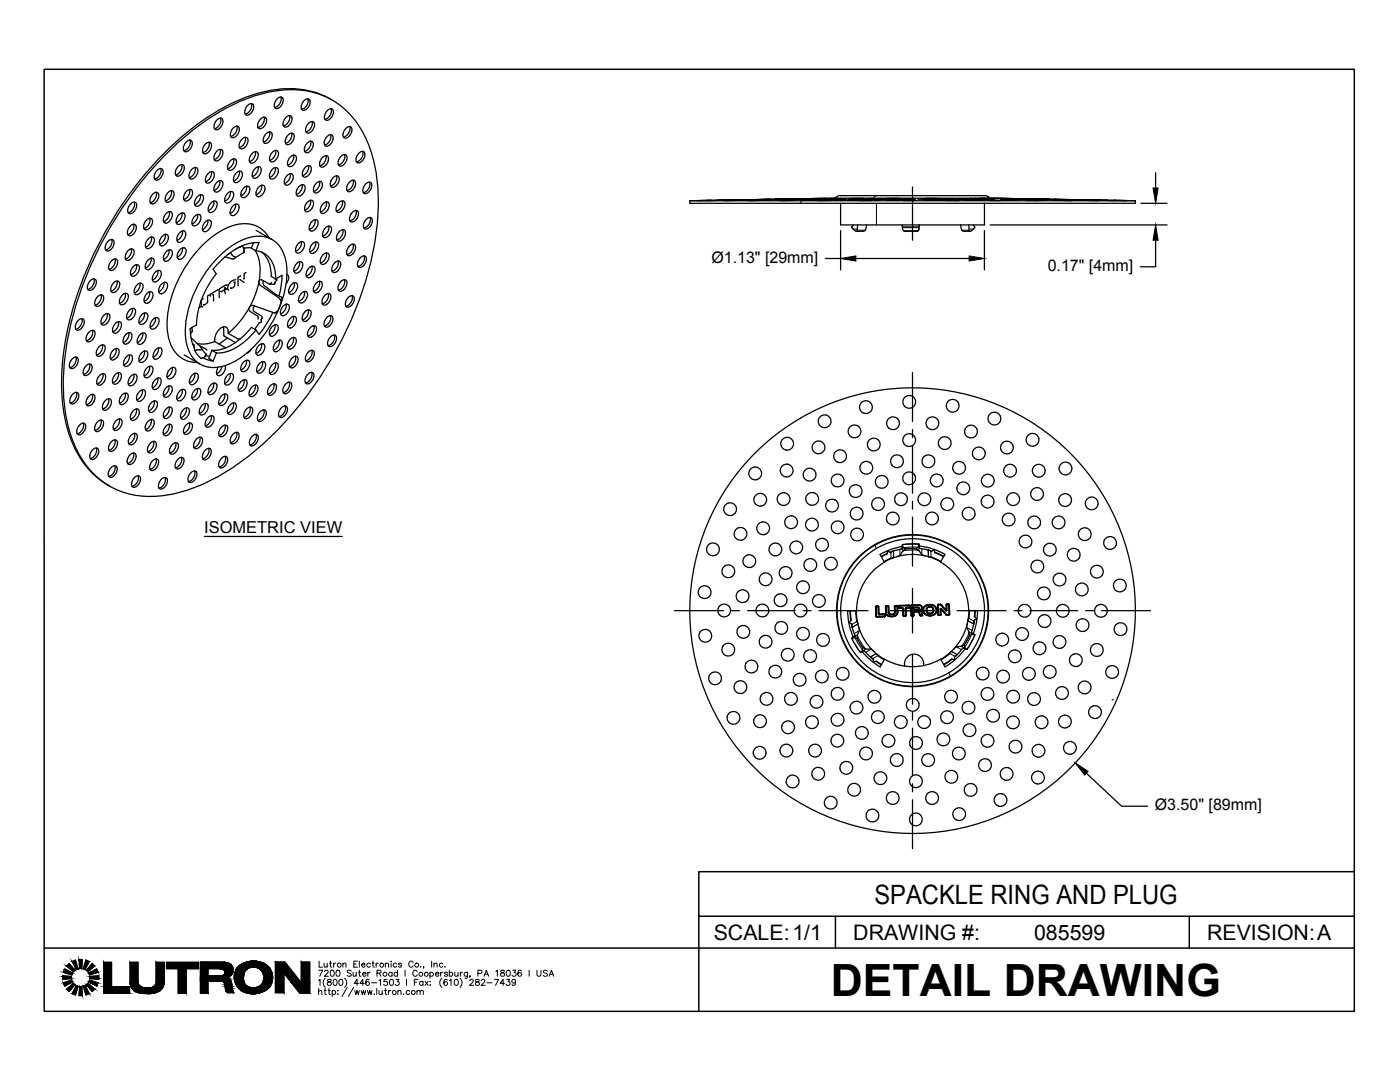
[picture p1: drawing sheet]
<svg xmlns="http://www.w3.org/2000/svg" width="279mm" height="216mm" viewBox="0 0 279 216" stroke-linecap="round" stroke-linejoin="round" font-family="sans-serif">
<defs><g id="words">
<text font-size="8.9" x="165.8" y="198.7">DETAIL DRAWING</text>
<text font-size="5.3" x="174.5" y="180.3">SPACKLE RING AND PLUG</text>
<g font-size="4.3">
<text x="142.4" y="187.5">SCALE:1/1</text>
<text x="170.3" y="187.6">DRAWING #:</text>
<text x="206.4" y="187.5">085599</text>
<text x="240.9" y="187.6">REVISION:A</text>
</g>
<text font-size="3.3" x="40.8" y="106.3">ISOMETRIC VIEW</text>
<g font-size="3.2">
<text x="142" y="52.4">Ø1.13&quot; [29mm]</text>
<text x="209.1" y="54.1">0.17&quot; [4mm]</text>
<text x="230.5" y="161.7">Ø3.50&quot; [89mm]</text>
</g>
</g></defs>
<!-- layer: MD_Visible -->
<g fill="none" stroke="#000" stroke-width=".25">
<path d="M55.3 19.8l.6-.4a.9 .9 0 0 1 .3 1.5 .92 .92 0 0 1-1.4 .5 1.6 1.6 0 0 1 .5-1.6zM56 19.4a1.71 1.71 0 0 1-1.2 2M60.8 20l.7-.3a1.15 1.15 0 0 1 0 1.8 .73 .73 0 0 1-.7 .5 .73 .73 0 0 1-.7-.4l.2-1zM61.4 19.7l.1 .6-.3 .7-.4 .6-.6 .2M66.3 20a17.4 17.4 0 0 0-13.8-1.7 43 43 0 0 0-19.1 11.6 73.1 73.1 0 0 0-20.6 39.8 35.2 35.2 0 0 0 2.1 19.6 16.8 16.8 0 0 0 6.6 7.5M30.5 38.7a.63 .63 0 0 1 .7-.3 .63 .63 0 0 1 .5 .5 1.64 1.64 0 0 1-1.5 1.8 1.38 1.38 0 0 1 .3-2zM31.2 38.4v.5l-.2 .6-.4 .6-.6 .3M31.4 34a.63 .63 0 0 1 .6-.4 .63 .63 0 0 1 .6 .6 1.64 1.64 0 0 1-1.5 1.7 1.38 1.38 0 0 1 .3-1.9zM32.1 33.6v.6l-.2 .7-.5 .6-.5 .2M33.5 38.5a.65 .65 0 0 1 .8-.5 .65 .65 0 0 1 .4 .8 1.69 1.69 0 0 1-1.3 1.6l-.3-.1a1.41 1.41 0 0 1 .4-1.8zM34.1 29.8a43.9 43.9 0 0 1 18-11.1 18 18 0 0 1 15.4 2.1 20 20 0 0 1 7.4 13 49.7 49.7 0 0 1-2.6 24.2 73.1 73.1 0 0 1-22.3 32.7 36.3 36.3 0 0 1-17.8 8.2 15.9 15.9 0 0 1-17.2-9.9 33.9 33.9 0 0 1-2.1-17.3 72.2 72.2 0 0 1 21.2-41.9zM34.2 38.1v.5l-.3 .8-.4 .4-.5 .3"/>
<path d="M35.5 33.3a.65 .65 0 0 1 .8-.5 .65 .65 0 0 1 .5 .8 1.69 1.69 0 0 1-1.4 1.6l-.2-.2a1.41 1.41 0 0 1 .3-1.7zM36.3 32.8v.7l-.2 .6-.6 .6-.4 .2M37.1 28.4a.65 .65 0 0 1 .8-.5 .65 .65 0 0 1 .5 .8 1.69 1.69 0 0 1-1.4 1.6l-.2-.1a1.41 1.41 0 0 1 .3-1.8zM37.4 38a.6 .6 0 0 1 .6-.2 .6 .6 0 0 1 .4 .6 1.6 1.6 0 0 1-1.5 1.7 1.43 1.43 0 0 1 .5-2.1zM37.8 37.8l.1 .6-.3 .6-.4 .5-.5 .3M37.9 28a1.73 1.73 0 0 1-1.2 2.1M38.4 33.7a.6 .6 0 0 1 .7-.3 .6 .6 0 0 1 .4 .6 1.6 1.6 0 0 1-1.5 1.7 1.43 1.43 0 0 1 .4-2zM38.9 33.4l.1 .7-.3 .5-.5 .6-.4 .2M39.5 39.1l.7-.3a1.05 1.05 0 0 1 0 1.7 .91 .91 0 0 1-1.2 .5 1.56 1.56 0 0 1 .5-1.9zM40 38.9v.5l-.3 .7-.8 .7M41.1 28.6a.6 .6 0 0 1 .7-.2 .6 .6 0 0 1 .4 .6 1.6 1.6 0 0 1-1.5 1.7 1.43 1.43 0 0 1 .4-2.1zM41.7 34.5l.6-.3a1.05 1.05 0 0 1 .1 1.7 .91 .91 0 0 1-1.3 .5 1.56 1.56 0 0 1 .6-1.9z"/>
<path d="M41.7 28.4a1.75 1.75 0 0 1-1.2 2M42.2 34.3v.5l-.2 .6-.4 .5-.6 .3M43.2 36.4l.7-.4a.9 .9 0 0 1 .3 1.6 .92 .92 0 0 1-1.4 .5 1.6 1.6 0 0 1 .4-1.7zM43.4 30.1l.7-.3a1.05 1.05 0 0 1 0 1.7 .91 .91 0 0 1-1.2 .5 1.56 1.56 0 0 1 .5-1.9zM43.4 23.8a.6 .6 0 0 1 .7-.2 .6 .6 0 0 1 .4 .6 1.6 1.6 0 0 1-1.5 1.7 1.43 1.43 0 0 1 .4-2.1zM43.9 36v.7l-.4 .7-.8 .6M43.9 29.8l.1 .7-.3 .5-.5 .6-.4 .2M44 23.6a1.73 1.73 0 0 1-1.2 2.1M45.6 38.5l.6-.3a1.15 1.15 0 0 1 0 1.8 .73 .73 0 0 1-.6 .5 .73 .73 0 0 1-.7-.4l.2-1zM45.9 32.1l.7-.4a.9 .9 0 0 1 .3 1.6 .92 .92 0 0 1-1.4 .4 1.6 1.6 0 0 1 .4-1.6zM46 38.2v.5l-.2 .6-.4 .5-.5 .3M46.6 31.7v.5l-.2 .6-.4 .6-.5 .3"/>
<path d="M46.7 25.4l.6-.2a1.05 1.05 0 0 1 .1 1.7 .91 .91 0 0 1-1.3 .5 1.56 1.56 0 0 1 .6-2zM47.2 25.2a1.75 1.75 0 0 1-1.1 2M47.3 34.4l.7-.3a1.15 1.15 0 0 1-.1 1.8 .73 .73 0 0 1-.6 .5 .73 .73 0 0 1-.7-.4l.2-1zM47.8 34.1v.6l-.3 .6-.4 .5-.5 .3M48.2 27.8l.7-.4a.9 .9 0 0 1 .3 1.6 .92 .92 0 0 1-1.4 .5 1.6 1.6 0 0 1 .4-1.7zM48.7 37.5a.66 .66 0 0 1 1.1-.1 1.57 1.57 0 0 1-1.5 2 1.43 1.43 0 0 1 .4-1.9zM49 27.4v.7l-.2 .5-.6 .6-.4 .2M49.2 37.2l-.2 1-.3 .5-.6 .3M49.5 20.9l.7-.2a1.05 1.05 0 0 1 .1 1.7 .91 .91 0 0 1-1.3 .5 1.56 1.56 0 0 1 .5-2zM50.1 20.7a1.73 1.73 0 0 1-1.2 2.1M50.5 30.5l.6-.2a1.15 1.15 0 0 1 0 1.7 .73 .73 0 0 1-.6 .5 .73 .73 0 0 1-.7-.4l.2-1zM50.9 33.6a.66 .66 0 0 1 1.2-.1 1.57 1.57 0 0 1-1.5 2 1.43 1.43 0 0 1 .3-1.9z"/>
<path d="M51 30.3v.6l-.3 .6-.4 .5-.5 .2M51.5 33.3v.6l-.2 .5-.4 .5-.5 .3M51.6 37.4a.69 .69 0 0 1 .6-.4 .69 .69 0 0 1 .7 .4 1.71 1.71 0 0 1-1.4 1.9 1.24 1.24 0 0 1 .1-1.9zM51.9 23.8l.7-.4a.9 .9 0 0 1 .3 1.5 .92 .92 0 0 1-1.4 .5 1.6 1.6 0 0 1 .4-1.6zM52.2 37v.6l-.2 .5-.4 .5-.5 .3M52.7 23.4a1.75 1.75 0 0 1-1.2 2M53.2 26.6l.7-.3a1.15 1.15 0 0 1 0 1.8 .73 .73 0 0 1-.7 .5 .73 .73 0 0 1-.7-.4l.3-1zM53.8 26.3v.5l-.2 .7-.5 .6-.5 .2M54.3 33.9a.69 .69 0 0 1 .6-.4 .69 .69 0 0 1 .6 .4 1.71 1.71 0 0 1-1.4 1.8 1.24 1.24 0 0 1 .2-1.8zM54.4 30.3a.66 .66 0 0 1 1.1 0 1.57 1.57 0 0 1-1.5 2 1.43 1.43 0 0 1 .4-2zM54.9 33.4v.7l-.2 .5-.4 .5-.5 .3M55 30v.5l-.2 .7-.4 .5-.6 .3"/>
<path d="M57.2 23.3l.7-.2a1.15 1.15 0 0 1-.1 1.7 .73 .73 0 0 1-.6 .5 .73 .73 0 0 1-.7-.4l.2-1zM57.4 34.9a.62 .62 0 0 1 1.1 0 1.54 1.54 0 0 1-1.5 2 1.52 1.52 0 0 1 .4-2zM57.5 26.9a.66 .66 0 0 1 1.2-.1 1.57 1.57 0 0 1-1.5 2 1.43 1.43 0 0 1 .3-1.9zM57.8 23.1v.6l-.3 .7-.5 .5-.4 .2M57.9 31.4a.69 .69 0 0 1 .6-.4 .69 .69 0 0 1 .7 .4 1.71 1.71 0 0 1-1.4 1.9 1.24 1.24 0 0 1 .1-1.9zM57.9 34.7v.5l-.2 .6-.5 .6-.4 .2M58.2 26.6v.7l-.2 .5-.5 .6-.5 .2M58.6 31v.6l-.2 .6-.5 .5-.5 .2M59.7 37.2a.64 .64 0 0 1 .7-.3 .64 .64 0 0 1 .5 .4 1.68 1.68 0 0 1-1.4 1.9 1.3 1.3 0 0 1 .2-2zM60.3 36.9l-.1 .9a1.68 1.68 0 0 1-1.1 1M61 33.3a.62 .62 0 0 1 1.1 0 1.54 1.54 0 0 1-1.5 2 1.52 1.52 0 0 1 .4-2zM61.3 28.6a.69 .69 0 0 1 .6-.4 .69 .69 0 0 1 .6 .4 1.71 1.71 0 0 1-1.4 1.9 1.24 1.24 0 0 1 .2-1.9z"/>
<path d="M61.5 33l.1 .6-.2 .6-.5 .6-.5 .2M61.6 24.6a.66 .66 0 0 1 1.1-.1 1.57 1.57 0 0 1-1.5 2 1.43 1.43 0 0 1 .4-1.9zM62 40v.6l-.2 .4-.5 .7-.5 .2M62 28.2v.6l-.2 .6-.5 .5-.5 .3M62.3 24.2v.6l-.2 .7-.6 .6-.5 .2M63.2 36.5a.64 .64 0 0 1 .6-.3 .64 .64 0 0 1 .5 .5 1.68 1.68 0 0 1-1.4 1.8 1.3 1.3 0 0 1 .3-2zM63.8 36.2l-.1 1a1.69 1.69 0 0 1-1.1 1M64.5 31.3a.62 .62 0 0 1 1 0 1.54 1.54 0 0 1-1.5 2 1.52 1.52 0 0 1 .5-2zM65 31.1l.1 .5-.2 .6-.5 .6-.6 .3M65.2 27.3a.69 .69 0 0 1 .7-.4 .69 .69 0 0 1 .6 .4 1.71 1.71 0 0 1-1.4 1.9 1.24 1.24 0 0 1 .1-1.9zM65.4 22a.66 .66 0 0 1 1.1 0 1.57 1.57 0 0 1-1.5 2 1.43 1.43 0 0 1 .4-2zM66 26.9l.1 .4-.2 .7-.6 .7-.5 .2"/>
<path d="M66.1 21.7v.6l-.2 .7-.5 .6-.6 .2M66.5 35.4a.64 .64 0 0 1 .7-.3 .64 .64 0 0 1 .5 .4 1.68 1.68 0 0 1-1.4 1.9 1.3 1.3 0 0 1 .2-2zM67.2 35.1l-.1 .9a1.64 1.64 0 0 1-1.1 1.1M68.2 31.1a.62 .62 0 0 1 1 0 1.54 1.54 0 0 1-1.5 2 1.52 1.52 0 0 1 .5-2zM68.7 30.8l.1 .5-.2 .7-.5 .6-.6 .3M69 25.7a.69 .69 0 0 1 .6-.4 .69 .69 0 0 1 .6 .4 1.71 1.71 0 0 1-1.4 1.9 1.24 1.24 0 0 1 .2-1.9zM69.8 25.2v.7l-.3 .8-.5 .5-.5 .1M69.8 36.3a.64 .64 0 0 1 .6-.3 .64 .64 0 0 1 .6 .4 1.68 1.68 0 0 1-1.4 1.9 1.3 1.3 0 0 1 .2-2zM70.5 35.9v.8a1.67 1.67 0 0 1-1.2 1.3M71.7 30.5a.62 .62 0 0 1 1.1 0 1.54 1.54 0 0 1-1.5 2 1.52 1.52 0 0 1 .4-2zM72.4 30.2v.6l-.2 .7-.6 .6-.5 .2M73 36.7a.64 .64 0 0 1 .7-.4 .64 .64 0 0 1 .5 .5 1.68 1.68 0 0 1-1.4 1.8 1.3 1.3 0 0 1 .2-1.9z"/>
<path d="M73.7 36.3l.1 .6-.2 .7-.5 .6-.6 .2M143.2 40l2.6-.1zM143.2 40l-5.5 .1M144.1 40l2.5-.1zM146.5 39.9h2.5zM146.9 39.9l2.6-.1zM148.3 39.9h2.5zM150.4 39.9h2.6zM150.9 39.8h2.5zM150.9 39.8l-5.1 .1M151 39.9h2.6zM151.5 39.8h2.6z"/>
<path d="M153.5 39.8h2.5zM154.5 39.8l2.5-.1zM155.1 39.9h2.5zM155.5 39.8l2.6-.1zM155.7 39.9h2.6zM156.6 39.8h2.6zM157.6 39.8l2.6-.1zM158.5 39.7l2.5-.1zM158.5 39.7l-5.1 .1M159 39.7l2.5-.1zM160.3 39.9h2.5zM160.4 39.7l2.6-.1z"/>
<path d="M160.8 39.7h2.5zM160.8 39.8h2.5zM161 39.6l36.6-.1 8.1 .2h-.8M162.1 39.9h2.5zM162.2 39.6h2.5zM162.8 39.7l2.5-.1zM164.6 39.6h2.5zM164.8 39.7h2.5zM165.9 39.8h2.5zM165.9 39.7h2.5zM166.4 39.9h2.5zM167.8 39h28.3a1.95 1.95 0 0 1 1.5 .5"/>
<path d="M167.8 39l-.7 .2-.5 .3M169.3 39.9h2.5zM169.5 39.7h2.5zM169.7 39.7h2.5zM169.8 39.6h2.5zM171.6 39.8h2.6zM173.1 39.9h2.6zM174 39.7h2.5zM174.7 39.7h2.5zM176.9 39.6h2.5zM176.9 39.9h2.6zM177.7 39.8h2.6z"/>
<path d="M178.5 39.7h2.6zM180.2 39.7h2.5zM180.2 39.9h2.5zM183.2 39.7h2.5zM184 39.8h2.5zM184.7 39.6h2.6zM184.8 39.9h2.5zM185.7 39.7h2.5zM187.3 39.9h2.5zM187.8 39.7h2.5zM190.1 39.8h2.6zM191 39.7h2.5z"/>
<path d="M192 39.7h2.6zM192.5 39.9h2.5zM193.6 39.6h2.6M194.1 39.9h2.5zM194.5 39.6h2M195.4 39.6h1.1M195.6 39.6h.1M195.8 39.7h2.6zM195.8 39.6h2.6M195.9 39.8h2.5zM196.2 39.6h.1M196.5 39.6h.1"/>
<path d="M196.5 39.6h.2M197.1 39.6h-.1M197.1 39.6h.2M197.1 39.6h.1M197.1 39.6h2M197.2 40h2.5zM197.2 39.6h-.5M197.3 39.6h.1M197.8 39.6h.8M198.5 39.6h.1M198.5 39.6h1.5M198.7 39.6h2.3"/>
<path d="M199.1 39.6h1.4M199.1 39.6h.1M199.7 39.9h2.5zM199.7 39.6h2M199.9 39.6h.1M200 39.7l2.6 .1zM200.3 39.9h2.5zM200.6 39.6h1M200.8 39.6h.1M200.8 39.6h1.9M200.9 39.8h2.6zM201.6 39.6h.1"/>
<path d="M201.7 39.6h.1M203.4 39.7l2.5 .1zM204.8 40h2.5zM205.1 39.8h2.6zM205.7 39.9h2.5zM205.7 39.7l7.7 .1h-.7M205.8 39.7l2.5 .1zM206 39.9h2.6zM207 39.7l2.6 .1zM208.2 39.8h2.6zM210 39.9h2.5zM210.2 39.8h2.5z"/>
<path d="M211.3 39.9h2.5zM211.4 40h2.5zM213 39.9h2.5zM213.4 39.8l7.6 .2-.4-.1M214.6 39.8l2.6 .1zM215.2 39.9h2.5zM216.6 40h2.5zM217.6 39.9l2.6 .1zM220.3 40h2.5zM221 40l5.6 .1M222.2 40h2.6zM18 56l.7-.4a1.02 1.02 0 0 1 .2 1.7 .82 .82 0 0 1-1.4 .3 1.75 1.75 0 0 1 .5-1.6z"/>
<path d="M18.7 55.6l.1 .7-.3 .7-.6 .6-.4 .1M19.5 59.1l.7-.3a1.02 1.02 0 0 1 .1 1.7 .82 .82 0 0 1-1.4 .3 1.75 1.75 0 0 1 .6-1.7zM20.2 58.8v.5l-.2 .7-.4 .6-.6 .3M21.5 48.2a.74 .74 0 0 1 1.2-.2 1.61 1.61 0 0 1-1.4 2.1 1.29 1.29 0 0 1 .2-1.9zM22.2 52.1a.74 .74 0 0 1 1.2-.2 1.61 1.61 0 0 1-1.4 2 1.29 1.29 0 0 1 .2-1.8zM22.3 47.8l.1 .5-.3 .7-.4 .6-.6 .3M22.6 56.5a.74 .74 0 0 1 1.2-.2 1.61 1.61 0 0 1-1.4 2.1 1.29 1.29 0 0 1 .2-1.9zM22.9 51.7l.1 .7-.3 .6-.5 .5-.4 .2M23.3 56.1l.1 .5-.3 .8-.5 .5-.4 .2M24.3 58.9a.74 .74 0 0 1 1.2-.2 1.61 1.61 0 0 1-1.3 2.1 1.29 1.29 0 0 1 .1-1.9zM25 58.5l.1 .5-.3 .7-.3 .5-.6 .3M25.7 49.9l.6-.3a1.11 1.11 0 0 1 0 1.8 .77 .77 0 0 1-1.3 .2 1.81 1.81 0 0 1 .7-1.7z"/>
<path d="M26.1 45l.6-.3a1.11 1.11 0 0 1 .1 1.8 .77 .77 0 0 1-1.4 .2 1.81 1.81 0 0 1 .7-1.7zM26.2 40.6l.6-.3a1.11 1.11 0 0 1 0 1.8 .77 .77 0 0 1-1.3 .2 1.81 1.81 0 0 1 .7-1.7zM26.2 49.6v.8l-.3 .6-.5 .5-.4 .2M26.7 44.7v.7l-.3 .7-.4 .5-.5 .2M26.7 53.1l.7-.3a1.11 1.11 0 0 1 0 1.8 .77 .77 0 0 1-1.3 .2 1.81 1.81 0 0 1 .6-1.7zM26.8 40.3l.1 .6-.3 .7-.5 .6-.5 .2M27.2 52.8l.1 .6-.3 .6-.4 .5-.5 .3M27.5 56.7l.6-.2a1.11 1.11 0 0 1 0 1.8 .77 .77 0 0 1-1.3 .2 1.81 1.81 0 0 1 .7-1.8zM27.9 56.5v.6l-.2 .6-.5 .6-.4 .2M29.3 43.9a.63 .63 0 0 1 .6-.3 .63 .63 0 0 1 .5 .5 1.64 1.64 0 0 1-1.4 1.7 1.38 1.38 0 0 1 .3-1.9zM29.4 58.5l.7-.3a1.11 1.11 0 0 1 0 1.8 .77 .77 0 0 1-1.3 .2 1.81 1.81 0 0 1 .6-1.7zM29.6 51.8a.63 .63 0 0 1 .7-.3 .63 .63 0 0 1 .5 .5 1.64 1.64 0 0 1-1.5 1.8 1.38 1.38 0 0 1 .3-2z"/>
<path d="M29.6 47.6a.63 .63 0 0 1 .7-.3 .63 .63 0 0 1 .5 .5 1.64 1.64 0 0 1-1.5 1.8 1.38 1.38 0 0 1 .3-2zM29.9 58.2l-.2 1.1-.5 .6-.4 .2M29.9 43.6v.5l-.3 .7-.4 .5-.5 .3M30.1 51.5v.6l-.3 .7-.8 .7M30.2 47.3v.5l-.3 .8-.8 .7M31 54.3a.63 .63 0 0 1 .7-.3 .63 .63 0 0 1 .5 .5 1.64 1.64 0 0 1-1.5 1.7 1.38 1.38 0 0 1 .3-1.9zM31.5 54v.5l-.3 .7-.8 .7M32.3 56.6a.63 .63 0 0 1 .6-.3 .63 .63 0 0 1 .6 .6 1.64 1.64 0 0 1-1.5 1.7 1.38 1.38 0 0 1 .3-2zM32.3 47.2a.65 .65 0 0 1 .8-.5 .65 .65 0 0 1 .5 .8 1.69 1.69 0 0 1-1.3 1.6l-.3-.1a1.41 1.41 0 0 1 .3-1.8zM32.7 56.4l-.2 1.1-.8 .7M33 46.8v.5l-.3 .7-.4 .5-.5 .2M33.1 42.6a.65 .65 0 0 1 .8-.4 .65 .65 0 0 1 .5 .8 1.69 1.69 0 0 1-1.4 1.5l-.2-.1a1.41 1.41 0 0 1 .3-1.8z"/>
<path d="M33.1 50.3a.65 .65 0 0 1 .8-.5 .65 .65 0 0 1 .5 .8 1.69 1.69 0 0 1-1.3 1.6l-.3-.2a1.41 1.41 0 0 1 .3-1.7zM33.7 49.9v.5l-.2 .6-.3 .4-.6 .4M33.8 42.2v.5l-.2 .7-.4 .5-.6 .3M35.8 42.7a.6 .6 0 0 1 .7-.2 .6 .6 0 0 1 .4 .6 1.6 1.6 0 0 1-1.5 1.7 1.43 1.43 0 0 1 .4-2.1zM36 46.3a.6 .6 0 0 1 .7-.2 .6 .6 0 0 1 .4 .5 1.6 1.6 0 0 1-1.5 1.7 1.43 1.43 0 0 1 .4-2zM36.1 49.7a.6 .6 0 0 1 .6-.2 .6 .6 0 0 1 .4 .5 1.6 1.6 0 0 1-1.5 1.7 1.43 1.43 0 0 1 .5-2zM36.3 42.5v.5l-.3 .7-.8 .7M36.4 46.1a1.84 1.84 0 0 1-1.1 1.9M36.4 49.5l-.2 1.1-.8 .7M39 43l.7-.2a1.05 1.05 0 0 1 0 1.7 .91 .91 0 0 1-1.2 .5 1.56 1.56 0 0 1 .5-2zM39.4 42.8v.5l-.2 .6-.4 .5-.5 .3M40.2 59.9l.1 1.3"/>
<path d="M40.5 59.6l-.3 .2M40.5 59.6h.1M40.9 44.3l.7-.4a.9 .9 0 0 1 .3 1.6 .92 .92 0 0 1-1.4 .5 1.6 1.6 0 0 1 .4-1.7zM41.5 43.9l-.1 .6-.2 .6-.8 .7M41.8 58.9l-.4 .2v1.3l-.7 .4M42 59.1h.1M42.1 40.5l.7-.4a.9 .9 0 0 1 .2 1.6 .92 .92 0 0 1-1.4 .5 1.6 1.6 0 0 1 .5-1.7zM42.5 58.8h.1M42.5 58.8l.1 1.2M42.5 53.7l.7 .9a17.4 17.4 0 0 0-4 10.2l-1.2 .7 .2 2.4 .6 1.5M42.7 40.1l-.2 1.1-.4 .5-.5 .3M43.5 57.8l-1.4 .8-.1 .5"/>
<path d="M44 58.2h.1M44.2 50.7a11.9 11.9 0 0 1 7.6-3.6 5.5 5.5 0 0 1 5.3 5.2 20.4 20.4 0 0 1-4.9 15.1 14.7 14.7 0 0 1-8.7 5.9 5.3 5.3 0 0 1-6.1-4.1 16.8 16.8 0 0 1 2-12.1 23.8 23.8 0 0 1 4.8-6.4zM44.8 58.1h.1M44.8 58.1l.2 .5M44.8 57.4a.29 .29 0 0 1 .1 .3 .29 .29 0 0 1-.3 .2l-.5 .3M44.8 57.4h.1M44.9 51.3l1.5 .4 .6-.4M45 57.7h-.1M45 57.7h.1M45.1 57.7h.1M45.2 57.7h.1M45.2 56.9l-1.4 .8v1.6"/>
<path d="M45.2 56.9h.1M45.5 50.8l.5-.3 .5 .6 .5 .2M46 57.5h.1M46.4 56h.1M46.5 41a.66 .66 0 0 1 1.1 0 1.57 1.57 0 0 1-1.4 2 1.43 1.43 0 0 1 .3-2zM46.7 56.3h.1M46.8 56.3l.1 .4-.2 .5-.4 .3h-.3M46.8 56.3h.1M46.8 49.8l1.5-.7 .4 .7-.2 .5M47 40.8l-.2 1-.4 .5-.5 .3M47.1 55.8l-.4 .1-.5 .3-.6 .7a.87 .87 0 0 0 0 1M47.8 49.3h.1"/>
<path d="M47.9 49.3h.1M47.9 55.8l.8 .5M47.9 55.8h.1M47.9 49.2a15.9 15.9 0 0 0-5.4 4.5M47.9 55.1l-.4 .4v1.5M48 55.1h.1M48 55.8h.1M48.5 50.4h.2M48.6 55.6h.1M48.7 56.3h.1M48.7 50.4l-1.9 1.2M48.7 49.9v.5"/>
<path d="M48.8 49.5h-.2M49.1 54.4l-.4 .3v.9h-.1M50.2 49.5h-1.6M50.6 48.4l-.4 1.1 .9 .6 .6-1.7-1.6 .1-1.8 .5M50.9 50a8.5 8.5 0 0 1 .8 6.2M51.1 50a4.5 4.5 0 0 1 3.9 4.6v1M51.1 46l3.2 1.8M51.7 56.2a.37 .37 0 0 1 .5-.4l1.5 .9h.2l.3-.3M51.7 56.2l.2 .7 3.8 2.6 .3 .6M51.7 56.2a17.7 17.7 0 0 1-1.9 5.1M52.2 50.3a5.9 5.9 0 0 1 1.9 4.8l.9 .6 1.3-.8-.2 2.3-.4 1.8M52.6 56a.84 .84 0 0 0 .2 1l2.3 1.8 1.2 .5v.5l-.2 .3"/>
<path d="M53.7 47.5a5.8 5.8 0 0 0-7.4-2.4 20.1 20.1 0 0 0-10.6 10.4 18.7 18.7 0 0 0-2.1 11.9 5.7 5.7 0 0 0 5.8 4.9M54.8 56.4l-.1 .3h-.9M54.9 56.3v.3M55 55.7l.3 .2-.4 .5M55 55.6v.1M55 55.7l.3 .2M56.3 59.8l-1 2.5M57.3 54.7a1.23 1.23 0 0 1-.2 1.9M58.3 56.7l.6-.3a1.11 1.11 0 0 1 .1 1.8 .77 .77 0 0 1-1.4 .2 1.81 1.81 0 0 1 .7-1.7zM58.7 56.4l.1 .6-.3 .6-.4 .5-.5 .3M59.2 52.6a.74 .74 0 0 1 1.1-.2 1.61 1.61 0 0 1-1.3 2.1 1.29 1.29 0 0 1 .2-1.9zM59.6 48.5l.7-.3a1.02 1.02 0 0 1 .1 1.7 .82 .82 0 0 1-1.4 .3 1.75 1.75 0 0 1 .6-1.7z"/>
<path d="M59.8 52.2v.5l-.2 .6-.5 .6-.4 .2M60.1 48.2v.5l-.2 .6-.4 .5-.5 .3M60.3 58.4l.6-.3a1.11 1.11 0 0 1 0 1.8 .77 .77 0 0 1-1.3 .2 1.81 1.81 0 0 1 .7-1.7zM60.8 58.2v.6l-.3 .6-.4 .4-.5 .3M61.4 40.3l.7-.4a.93 .93 0 0 1 .2 1.6 .9 .9 0 0 1-1.4 .5 1.63 1.63 0 0 1 .5-1.7zM61.6 53.5a.74 .74 0 0 1 1.2-.2 1.61 1.61 0 0 1-1.4 2.1 1.29 1.29 0 0 1 .2-1.9zM62.1 44.3l.7-.5a.66 .66 0 0 1 .7 .4 .66 .66 0 0 1-.1 .7 1.59 1.59 0 0 1-1.4 1.2 1.19 1.19 0 0 1 .1-1.8zM62.3 53.1v.4l-.2 .8-.5 .5-.5 .3M62.4 48.6l.7-.3a1.02 1.02 0 0 1 .1 1.7 .82 .82 0 0 1-1.4 .2 1.75 1.75 0 0 1 .6-1.6zM62.9 43.8v.5l-.3 .8-.4 .4-.5 .3M63 48.3v.4l-.2 .7-.4 .5-.6 .3M63.1 56.5a.74 .74 0 0 1 1.1-.2 1.61 1.61 0 0 1-1.3 2.1 1.29 1.29 0 0 1 .2-1.9z"/>
<path d="M63.7 56.1l.1 .7-.3 .7-.4 .4-.5 .2M64.5 40.6l.7-.3a.93 .93 0 0 1 .2 1.6 .9 .9 0 0 1-1.4 .4 1.63 1.63 0 0 1 .5-1.7zM64.5 50.8l.7-.3a1.02 1.02 0 0 1 .1 1.6 .82 .82 0 0 1-1.4 .3 1.75 1.75 0 0 1 .6-1.6zM64.8 59a.74 .74 0 0 1 1.1-.2 1.61 1.61 0 0 1-1.3 2.1 1.29 1.29 0 0 1 .2-1.9zM64.8 45.6l.7-.5a.66 .66 0 0 1 .7 .4 .66 .66 0 0 1-.1 .7 1.59 1.59 0 0 1-1.4 1.2 1.19 1.19 0 0 1 .1-1.8zM65.1 50.5v.6l-.2 .6-.4 .5-.6 .3M65.1 40.3l.1 .6-.3 .6-.3 .4-.6 .4M65.5 58.6l.1 .5-.3 .7-.5 .6-.5 .2M65.6 45.1v.6l-.3 .7-.4 .5-.5 .2M66.8 52.4l.7-.3a1.02 1.02 0 0 1 .1 1.7 .82 .82 0 0 1-1.3 .3 1.75 1.75 0 0 1 .5-1.7zM67.5 52.1v.6l-.3 .7-.5 .6-.4 .1M67.6 46.3l.7-.5a.66 .66 0 0 1 .7 .4 .66 .66 0 0 1-.1 .7 1.59 1.59 0 0 1-1.4 1.2 1.19 1.19 0 0 1 .1-1.8z"/>
<path d="M67.7 40.4l.6-.3a.93 .93 0 0 1 .3 1.6 .9 .9 0 0 1-1.5 .4 1.63 1.63 0 0 1 .6-1.7zM68.1 56.1l.7-.3a1.02 1.02 0 0 1 .1 1.7 .82 .82 0 0 1-1.4 .3 1.75 1.75 0 0 1 .6-1.7zM68.3 40.1a1.72 1.72 0 0 1-1.2 2M68.4 45.8l.1 .6-.3 .6-.4 .5-.6 .4M68.7 55.8l.1 .6-.3 .7-.5 .6-.5 .2M69.5 59.3l.7-.3a1.02 1.02 0 0 1 .2 1.7 .82 .82 0 0 1-1.4 .3 1.75 1.75 0 0 1 .5-1.7zM69.6 49.2l.7-.5a.66 .66 0 0 1 .7 .4 .66 .66 0 0 1-.1 .7 1.59 1.59 0 0 1-1.4 1.2 1.19 1.19 0 0 1 .1-1.8zM70.2 59l.1 .6-.2 .7-.5 .5-.6 .3M70.4 42.3l.6-.3a.93 .93 0 0 1 .3 1.6 .9 .9 0 0 1-1.5 .4 1.63 1.63 0 0 1 .6-1.7zM70.4 48.7l.1 .5-.2 .7-.5 .7-.5 .2M71 42a1.7 1.7 0 0 1-1.2 2.1M71.8 51.6l.7-.5a.66 .66 0 0 1 .6 .3 .66 .66 0 0 1 0 .8 1.59 1.59 0 0 1-1.4 1.2 1.19 1.19 0 0 1 .1-1.8z"/>
<path d="M72.6 51.1l.1 .6-.2 .6-.5 .6-.6 .2M73.1 43.7l.7-.3a.93 .93 0 0 1 .2 1.6 .9 .9 0 0 1-1.4 .4 1.63 1.63 0 0 1 .5-1.7zM73.8 43.4a1.67 1.67 0 0 1-1.2 2.1M137.7 40.1h88.9M137.7 40.1v.5h88.9v-.5M139.3 40h2.6zM141 40h2.6zM144.4 40h2.6zM149.4 40h2.6zM155.8 40h2.6zM163.3 40h2.5zM167.8 40.6v4.3h28.7v-4.3"/>
<path d="M170.3 44.9l-.3 .5 .6 .6 .5 .2M171.2 44.9l-.1 1.3M171.5 40h2.6zM173 44.9l-.4 1.1-1.5 .2M180 44.9l.2 .9 .3 .3 2.4 .1M180.2 40h2.5zM182.9 46.2h.1M183.5 44.9l-.2 .9-.4 .4M183.5 44.9l-.2 1-.4 .3M188.9 40h2.5zM191.7 44.9l.3 1.1 1.5 .2M193.3 44.9l.2 1.3"/>
<path d="M194.2 44.9l.3 .5-.6 .6-.4 .2M14.4 71.6l.7-.4a.93 .93 0 0 1 .2 1.6 .9 .9 0 0 1-1.4 .5 1.63 1.63 0 0 1 .5-1.7zM14.5 78.6a.64 .64 0 0 1 .7-.3 .64 .64 0 0 1 .5 .5 1.68 1.68 0 0 1-1.4 1.8 1.3 1.3 0 0 1 .2-2zM15.1 71.2a1.72 1.72 0 0 1-1.2 2.1M15.2 78.3l.1 .6-.3 .8-.4 .5-.6 .2M15.5 64.1l.6-.5a.66 .66 0 0 1 .7 .3 .66 .66 0 0 1-.1 .8 1.59 1.59 0 0 1-1.3 1.2 1.19 1.19 0 0 1 .1-1.8zM16.3 63.6l.1 .6-.2 .7-.7 .6-.4 .2M17.2 73l.7-.4a.93 .93 0 0 1 .2 1.6 .9 .9 0 0 1-1.4 .5 1.63 1.63 0 0 1 .5-1.7zM17.6 66.4l.7-.5a.66 .66 0 0 1 .7 .4 .66 .66 0 0 1-.1 .7 1.59 1.59 0 0 1-1.4 1.2 1.19 1.19 0 0 1 .1-1.8zM17.8 79a.64 .64 0 0 1 .6-.3 .64 .64 0 0 1 .6 .5 1.68 1.68 0 0 1-1.5 1.8 1.3 1.3 0 0 1 .3-2zM17.8 72.6a1.75 1.75 0 0 1-1.1 2.1M18.4 78.7l.1 .4-.3 .9-.5 .6-.5 .2"/>
<path d="M18.4 65.9l.1 .5-.2 .8-.5 .5-.5 .3M19.6 69.3l.7-.5a.66 .66 0 0 1 .7 .4 .66 .66 0 0 1-.1 .7 1.59 1.59 0 0 1-1.3 1.2 1.19 1.19 0 0 1 0-1.8zM19.9 74.9l.7-.3a.93 .93 0 0 1 .2 1.5 .9 .9 0 0 1-1.4 .5 1.63 1.63 0 0 1 .5-1.7zM20.4 68.8l.1 .5-.3 .7-.3 .5-.6 .3M20.5 74.6l.1 .6-.3 .7-.5 .5-.4 .2M20.8 62.9l.6-.4a1.02 1.02 0 0 1 .2 1.7 .82 .82 0 0 1-1.4 .3 1.75 1.75 0 0 1 .6-1.6zM21.1 79.9a.64 .64 0 0 1 .6-.3 .64 .64 0 0 1 .5 .4 1.68 1.68 0 0 1-1.4 1.9 1.3 1.3 0 0 1 .3-2zM21.4 62.6v.5l-.2 .7-.5 .6-.5 .2M21.7 79.6l-.1 .9a1.71 1.71 0 0 1-1.1 1.1M22.4 70l.7-.5a.66 .66 0 0 1 .7 .4 .66 .66 0 0 1-.1 .7 1.59 1.59 0 0 1-1.4 1.2 1.19 1.19 0 0 1 .1-1.8zM23 74.7l.7-.4a.93 .93 0 0 1 .2 1.6 .9 .9 0 0 1-1.4 .5 1.63 1.63 0 0 1 .5-1.7zM23.1 64.5l.7-.3a1.02 1.02 0 0 1 .1 1.7 .82 .82 0 0 1-1.4 .3 1.75 1.75 0 0 1 .6-1.7z"/>
<path d="M23.2 69.5v.5l-.3 .8-.4 .5-.5 .2M23.6 74.4v.6l-.2 .6-.4 .5-.5 .3M23.6 64.2l.1 .5-.3 .6-.3 .5-.6 .4M24.4 78.8a.64 .64 0 0 1 .7-.4 .64 .64 0 0 1 .5 .5 1.68 1.68 0 0 1-1.4 1.8 1.3 1.3 0 0 1 .2-1.9zM25 78.5l-.1 .9a1.63 1.63 0 0 1-1 1M25.1 71.3l.7-.5a.66 .66 0 0 1 .7 .4 .66 .66 0 0 1-.1 .7 1.59 1.59 0 0 1-1.4 1.2 1.19 1.19 0 0 1 .1-1.8zM25.2 66.7l.7-.3a1.02 1.02 0 0 1 .1 1.7 .82 .82 0 0 1-1.4 .2 1.75 1.75 0 0 1 .6-1.6zM25.7 66.4v.5l-.2 .6-.4 .5-.5 .3M25.8 61.9a.74 .74 0 0 1 1.1-.2 1.61 1.61 0 0 1-1.3 2.1 1.29 1.29 0 0 1 .2-1.9zM25.8 70.8a1.79 1.79 0 0 1-1.1 2M26.2 75l.6-.3a.93 .93 0 0 1 .3 1.6 .9 .9 0 0 1-1.5 .4 1.63 1.63 0 0 1 .6-1.7zM26.4 61.5v.7l-.2 .5-.4 .5-.5 .3"/>
<path d="M26.7 74.7v.6l-.2 .5-.5 .7-.4 .2M27.9 78.1a.64 .64 0 0 1 .6-.3 .64 .64 0 0 1 .5 .5 1.68 1.68 0 0 1-1.4 1.8 1.3 1.3 0 0 1 .3-2zM28 66.7l.7-.3a1.02 1.02 0 0 1 .1 1.7 .82 .82 0 0 1-1.4 .3 1.75 1.75 0 0 1 .6-1.7zM28.2 70.5l.6-.5a.66 .66 0 0 1 .7 .4 .66 .66 0 0 1-.1 .7 1.59 1.59 0 0 1-1.3 1.2 1.19 1.19 0 0 1 .1-1.8zM28.2 62.9a.74 .74 0 0 1 1.2-.3 1.61 1.61 0 0 1-1.4 2.1 1.29 1.29 0 0 1 .2-1.8zM28.4 77.8l-.1 1a1.56 1.56 0 0 1-1 1M28.5 66.4l-.2 1.1-.4 .5-.5 .4M28.8 70a1.82 1.82 0 0 1-1.1 2M28.8 62.5v.6l-.2 .5-.4 .5-.5 .3M29.3 73.4l.7-.3a.93 .93 0 0 1 .2 1.5 .9 .9 0 0 1-1.4 .5 1.63 1.63 0 0 1 .5-1.7zM29.8 73.1l-.1 1-.4 .6-.5 .3M30.5 63.8a.74 .74 0 0 1 1.1-.2 1.61 1.61 0 0 1-1.3 2.1 1.29 1.29 0 0 1 .2-1.9z"/>
<path d="M31 69.9l.7-.5a.66 .66 0 0 1 .7 .3 .66 .66 0 0 1-.1 .8 1.59 1.59 0 0 1-1.4 1.2 1.19 1.19 0 0 1 .1-1.8zM31 75.7a.64 .64 0 0 1 .6-.3 .64 .64 0 0 1 .6 .5 1.68 1.68 0 0 1-1.5 1.8 1.3 1.3 0 0 1 .3-2zM31 63.4v.6l-.3 .6-.7 .7M31.5 75.4v.6l-.2 .6-.5 .5-.4 .3M31.6 69.4v.6l-.2 .5-.8 .8M33.3 77.2a.62 .62 0 0 1 1 .1 1.54 1.54 0 0 1-1.5 1.9 1.52 1.52 0 0 1 .5-2zM33.7 77l-.2 1.1-.3 .4-.6 .4M33.9 73.6a.64 .64 0 0 1 .7-.3 .64 .64 0 0 1 .5 .5 1.68 1.68 0 0 1-1.4 1.8 1.3 1.3 0 0 1 .2-2zM34.4 73.3l-.2 1.1-.4 .5-.5 .3M35.8 78.1a.69 .69 0 0 1 .6-.4 .69 .69 0 0 1 .6 .4 1.71 1.71 0 0 1-1.4 1.9 1.24 1.24 0 0 1 .2-1.9zM36.4 77.7v.7l-.3 .5-.3 .4-.5 .3M36.7 70.8l3.2 1.9"/>
<path d="M38.1 67.4l1.9 1.8 .2 .6M38.3 65.4l.1 .7M38.3 74.9a.69 .69 0 0 1 .7-.4 .69 .69 0 0 1 .6 .4 1.71 1.71 0 0 1-1.4 1.9 1.24 1.24 0 0 1 .1-1.9zM38.3 66l.1 .1M38.4 66.1l-.4 .5M38.4 68.6l.3 .2 .1 1M38.8 69.8h1.4M38.8 69.9l1.1 1.4 .2 .2 .4-.1M38.9 74.5l-.2 1.1-.5 .5-.4 .3M38.9 77.8a.66 .66 0 0 1 1.1 0 1.57 1.57 0 0 1-1.5 2 1.43 1.43 0 0 1 .4-2zM39.4 77.5l-.2 1.1-.3 .5-.6 .3M39.7 68.9l1.6 1"/>
<path d="M40 61.3l-.3 .2M40.1 69.3l1.1 1.4M40.3 61.2h.1M40.5 71.4l.8 .4 1.3 .2M40.6 60.8h.1M40.7 60.8h.1M41 70.9l-.1 .3-.4 .2M41.1 71l.7 .1M41.1 70.6l.1 .1-.2 .1M41.1 70.9l-.1 .1M41.2 70.8l-.3 .4M42.2 76.7l.7-.3a1.15 1.15 0 0 1 0 1.8 .73 .73 0 0 1-.7 .5 .73 .73 0 0 1-.7-.4l.2-1z"/>
<path d="M42.3 69.9l-.6 1.6 .8 .5M42.3 69.9l.9 .5-.7 1.6M42.6 76.5v.5l-.2 .6-.3 .5-.6 .3M42.9 68.2l1.8 1 .2 .3M42.9 68.1l-1.9 .5-1.7-.1M44.2 79l.7-.4a.9 .9 0 0 1 .3 1.6 .92 .92 0 0 1-1.5 .5 1.6 1.6 0 0 1 .5-1.7zM44.3 73.1l-.4 1-.7 .5M44.6 65.2l.1 1.9 2.3 1.3M44.8 78.6v.6l-.2 .7-.4 .4-.5 .3M44.9 69.4v.1M44.9 72.9a1.67 1.67 0 0 1-1.3 2.1 1.1 1.1 0 0 1 0-1.7M45.3 74.9l.7-.4a.9 .9 0 0 1 .3 1.6 .92 .92 0 0 1-1.4 .5 1.6 1.6 0 0 1 .4-1.7z"/>
<path d="M45.4 67.4l-1.7 1.2M45.5 66.5l2 1.1h.4M45.5 66.5a.95 .95 0 0 0-.9-1.3 2.87 2.87 0 0 0-1.7 3M45.9 74.6v.5l-.1 .5-.5 .6-.5 .3M48.2 76l.7-.2a1.05 1.05 0 0 1 .1 1.7 .91 .91 0 0 1-1.3 .5 1.56 1.56 0 0 1 .5-2zM48.7 75.8v.6l-.2 .6-.4 .5-.5 .3M48.7 72.1l.7-.2a1.05 1.05 0 0 1 .1 1.7 .91 .91 0 0 1-1.3 .5 1.56 1.56 0 0 1 .5-2zM49.2 71.9v.5l-.3 .7-.8 .7M49.8 61.3l.6-.4 4.3 1.5 .6-.3M49.8 61.3a.63 .63 0 0 0 .1 .8l1.5 .9 .1 .7M49.8 61.3a17.7 17.7 0 0 1-4.2 5.2M50.2 69.7l-.5 .5-.5 .3"/>
<path d="M50.4 77.1a.6 .6 0 0 1 .7-.2 .6 .6 0 0 1 .4 .5 1.6 1.6 0 0 1-1.5 1.7 1.43 1.43 0 0 1 .4-2zM50.8 61.1l-.3 .5 .1 .5 1.6 1a.4 .4 0 0 1 0 .6M50.9 76.8v.7l-.2 .6-.4 .5-.5 .2M51.1 65.8a11.3 11.3 0 0 1-7.2 4.6h-.7M51.7 66.7l-.6-.9-.9-.5a11.3 11.3 0 0 1-7.2 4.6h-.7M51.7 64.4l-.9 1.3M51.8 68.8a.6 .6 0 0 1 .6-.2 .6 .6 0 0 1 .5 .6 1.6 1.6 0 0 1-1.5 1.7 1.43 1.43 0 0 1 .4-2.1zM51.9 72.4a.6 .6 0 0 1 .7-.2 .6 .6 0 0 1 .4 .5 1.6 1.6 0 0 1-1.5 1.7 1.43 1.43 0 0 1 .4-2zM52.1 63.8l.1 .5-.5 .1M52.2 68.6a1.75 1.75 0 0 1-1.1 1.9M52.3 63.6l-.2 .2M52.4 72.2v.5l-.2 .7-.4 .4-.6 .3"/>
<path d="M53.9 77a.65 .65 0 0 1 .8-.4 .65 .65 0 0 1 .5 .7 1.69 1.69 0 0 1-1.4 1.6l-.2-.1a1.41 1.41 0 0 1 .3-1.8zM54.3 65.2a.65 .65 0 0 1 .8-.4 .65 .65 0 0 1 .4 .8 1.69 1.69 0 0 1-1.3 1.5l-.3-.1a1.41 1.41 0 0 1 .4-1.8zM54.3 72.8a.65 .65 0 0 1 .8-.4 .65 .65 0 0 1 .4 .8 1.69 1.69 0 0 1-1.3 1.5l-.3-.1a1.41 1.41 0 0 1 .4-1.8zM54.5 62.3l-1.5 2.6-1.3 1.8M54.6 76.6l.1 .4-.2 .8-.4 .5-.6 .3M54.9 64.8v.6l-.3 .7-.8 .6M55 72.4a1.74 1.74 0 0 1-1.2 2M55.1 68.3a.65 .65 0 0 1 .8-.4 .65 .65 0 0 1 .4 .7 1.69 1.69 0 0 1-1.3 1.6l-.3-.1a1.41 1.41 0 0 1 .4-1.8zM55.3 62.1l-.1 .3h-.5M55.7 67.9v.5l-.2 .7-.4 .4-.5 .3M56.6 61a.63 .63 0 0 1 .6-.3 .63 .63 0 0 1 .6 .5 1.64 1.64 0 0 1-1.5 1.8 1.38 1.38 0 0 1 .3-2zM57.1 76.6a.63 .63 0 0 1 .6-.3 .63 .63 0 0 1 .5 .5 1.64 1.64 0 0 1-1.5 1.7 1.38 1.38 0 0 1 .4-1.9z"/>
<path d="M57.1 60.7v.5l-.3 .7-.8 .7M57.7 76.3l.1 .5-.3 .8-.5 .5-.5 .2M58 67.7a.63 .63 0 0 1 .6-.3 .63 .63 0 0 1 .5 .5 1.64 1.64 0 0 1-1.5 1.7 1.38 1.38 0 0 1 .4-1.9zM58 63.5a.63 .63 0 0 1 .7-.3 .63 .63 0 0 1 .5 .5 1.64 1.64 0 0 1-1.5 1.7 1.38 1.38 0 0 1 .3-1.9zM58.3 71.4a.63 .63 0 0 1 .7-.3 .63 .63 0 0 1 .5 .5 1.64 1.64 0 0 1-1.5 1.8 1.38 1.38 0 0 1 .3-2zM58.5 67.3l.1 .7-.3 .6-.4 .5-.5 .2M58.5 63.1l.1 .6-.3 .6-.5 .6-.4 .2M58.9 71.1l.1 .6-.3 .7-.5 .5-.4 .2M61 62.1l.6-.3a1.11 1.11 0 0 1 .1 1.8 .77 .77 0 0 1-1.4 .2 1.81 1.81 0 0 1 .7-1.7zM61.5 61.8l.1 .5-.2 .7-.5 .6-.5 .2M61.6 74.5l.6-.2a1.11 1.11 0 0 1 0 1.8 .77 .77 0 0 1-1.3 .2 1.81 1.81 0 0 1 .7-1.8zM61.6 70.1l.7-.2a1.11 1.11 0 0 1 0 1.8 .77 .77 0 0 1-1.3 .2 1.81 1.81 0 0 1 .6-1.8z"/>
<path d="M62.1 65.2l.6-.2a1.11 1.11 0 0 1 0 1.8 .77 .77 0 0 1-1.3 .2 1.81 1.81 0 0 1 .7-1.8zM62.2 74.3v.7l-.3 .8-.5 .5-.4 .1M62.2 69.9l.1 .5-.2 .7-.5 .6-.6 .3M62.6 65l.1 .6-.3 .7-.4 .5-.6 .2M65.2 63.4a.74 .74 0 0 1 1.2-.2 1.61 1.61 0 0 1-1.4 2.1 1.29 1.29 0 0 1 .2-1.9zM65.9 67.3a.74 .74 0 0 1 1.2-.3 1.61 1.61 0 0 1-1.4 2.1 1.29 1.29 0 0 1 .2-1.8zM65.9 63l.1 .5-.2 .7-.6 .7-.5 .1M66.7 66.9l.1 .6-.3 .7-.5 .6-.5 .1M16 84.7a.62 .62 0 0 1 1.1 0 1.54 1.54 0 0 1-1.5 2 1.52 1.52 0 0 1 .4-2zM16.6 84.4l.1 .6-.3 .7-.4 .6-.6 .2M18.4 89.8a.69 .69 0 0 1 .7-.4 .69 .69 0 0 1 .6 .4 1.71 1.71 0 0 1-1.4 1.9 1.24 1.24 0 0 1 .1-1.9zM19.2 89.4l.1 .6-.3 .7-.5 .6-.5 .2"/>
<path d="M19.6 84.1a.62 .62 0 0 1 1 0 1.54 1.54 0 0 1-1.5 2 1.52 1.52 0 0 1 .5-2zM20.1 83.8l.1 .6-.2 .7-.5 .6-.5 .2M21.5 96.8l.3 .2M22.2 88.2a.69 .69 0 0 1 .6-.4 .69 .69 0 0 1 .6 .4 1.71 1.71 0 0 1-1.4 1.9 1.24 1.24 0 0 1 .2-1.9zM22.2 93.3a.66 .66 0 0 1 1.1-.1 1.57 1.57 0 0 1-1.4 2 1.43 1.43 0 0 1 .3-1.9zM22.9 92.9l.1 .5-.3 .8-.4 .6-.6 .2M22.9 87.8l.1 .6-.3 .6-.4 .6-.6 .2M23.3 83.8a.62 .62 0 0 1 1 .1 1.54 1.54 0 0 1-1.5 1.9 1.52 1.52 0 0 1 .5-2zM23.8 83.6v.6l-.2 .6-.4 .6-.6 .2M26 90.7a.66 .66 0 0 1 1.1 0 1.57 1.57 0 0 1-1.5 2 1.43 1.43 0 0 1 .4-2zM26.1 86.9a.69 .69 0 0 1 .7-.4 .69 .69 0 0 1 .6 .4 1.71 1.71 0 0 1-1.4 1.9 1.24 1.24 0 0 1 .1-1.9zM26.6 90.4l.1 .6-.2 .6-.5 .6-.6 .3"/>
<path d="M26.7 81.8a.62 .62 0 0 1 1.1 .1 1.54 1.54 0 0 1-1.5 1.9 1.52 1.52 0 0 1 .4-2zM26.8 86.5l.1 .5-.3 .7-.5 .6-.4 .2M27 95.2l.6-.3a1.15 1.15 0 0 1 0 1.8 .73 .73 0 0 1-.6 .5 .73 .73 0 0 1-.7-.4l.2-1zM27.2 81.6v.5l-.2 .7-.4 .6-.5 .2M27.5 94.9l.1 .7-.3 .7-.4 .5-.6 .2M29.5 84.1a.69 .69 0 0 1 .6-.4 .69 .69 0 0 1 .7 .4 1.71 1.71 0 0 1-1.4 1.9 1.24 1.24 0 0 1 .1-1.9zM30 88.4a.66 .66 0 0 1 1.1-.1 1.57 1.57 0 0 1-1.4 2 1.43 1.43 0 0 1 .3-1.9zM30.2 83.7v.5l-.2 .7-.4 .5-.6 .3M30.3 80.2a.62 .62 0 0 1 1.1 .1 1.54 1.54 0 0 1-1.5 1.9 1.52 1.52 0 0 1 .4-2zM30.6 91.8l.7-.2a1.15 1.15 0 0 1-.1 1.8 .73 .73 0 0 1-.6 .5 .73 .73 0 0 1-.7-.4l.2-1.1zM30.6 88.1l.1 .6-.2 .6-.5 .6-.5 .2M30.8 80v.5l-.2 .7-.5 .5-.4 .3"/>
<path d="M31.1 91.6l.1 .4-.2 .8-.5 .6-.6 .2M32.2 95.7l.6-.4a.9 .9 0 0 1 .3 1.6 .92 .92 0 0 1-1.4 .4 1.6 1.6 0 0 1 .5-1.6zM32.9 95.3a1.7 1.7 0 0 1-1.2 2.1M33.1 81.6a.69 .69 0 0 1 .6-.4 .69 .69 0 0 1 .7 .5 1.71 1.71 0 0 1-1.4 1.8 1.24 1.24 0 0 1 .1-1.9zM33.2 85a.66 .66 0 0 1 1.1-.1 1.57 1.57 0 0 1-1.5 2 1.43 1.43 0 0 1 .4-1.9zM33.7 81.2l.1 .6-.3 .7-.4 .4-.5 .3M33.8 84.6v.5l-.2 .7-.4 .5-.6 .3M34.5 88.6l.7-.3a1.15 1.15 0 0 1 0 1.8 .73 .73 0 0 1-.7 .5 .73 .73 0 0 1-.7-.4l.2-1zM35 88.3l.1 .6-.2 .6-.5 .6-.5 .3M35.5 91.7l.7-.4a.9 .9 0 0 1 .2 1.5 .92 .92 0 0 1-1.4 .5 1.6 1.6 0 0 1 .5-1.6zM36.2 91.3l.1 .5-.2 .7a1.42 1.42 0 0 1-1.1 .8M36.6 81.7a.66 .66 0 0 1 1.1-.1 1.57 1.57 0 0 1-1.4 2 1.43 1.43 0 0 1 .3-1.9z"/>
<path d="M37.2 81.4v.5l-.3 .8-.8 .7M37.3 84.6l.7-.2a1.15 1.15 0 0 1 0 1.8 .73 .73 0 0 1-.7 .5 .73 .73 0 0 1-.7-.4l.2-1.1zM37.8 84.4v.6l-.2 .7-.4 .4-.5 .3M38.2 94.2l.7-.2a1.05 1.05 0 0 1 0 1.7 .91 .91 0 0 1-1.2 .5 1.56 1.56 0 0 1 .5-2zM38.8 94a1.68 1.68 0 0 1-1.2 2.1M39.2 87.6l.7-.4a.9 .9 0 0 1 .2 1.6 .92 .92 0 0 1-1.4 .5 1.6 1.6 0 0 1 .5-1.7zM39.9 87.2v.6l-.2 .7-.5 .6-.5 .2M40.5 80.7l.6-.2a1.15 1.15 0 0 1 0 1.8 .73 .73 0 0 1-.6 .5 .73 .73 0 0 1-.7-.4l.2-1.1zM40.9 80.5v.6l-.2 .7-.4 .4-.5 .3M41.1 89.7l.6-.2a1.05 1.05 0 0 1 .1 1.7 .91 .91 0 0 1-1.3 .5 1.56 1.56 0 0 1 .6-2zM41.5 83.4l.7-.5a.9 .9 0 0 1 .2 1.6 .92 .92 0 0 1-1.4 .5 1.6 1.6 0 0 1 .5-1.6zM41.6 89.5a1.69 1.69 0 0 1-1.1 2"/>
<path d="M42.1 83l.1 .6-.3 .6-.4 .5-.5 .3M44.3 85.1l.7-.3a1.05 1.05 0 0 1 .1 1.7 .91 .91 0 0 1-1.3 .5 1.56 1.56 0 0 1 .5-1.9zM44.4 91.3a.6 .6 0 0 1 .6-.2 .6 .6 0 0 1 .4 .5 1.6 1.6 0 0 1-1.5 1.7 1.43 1.43 0 0 1 .5-2zM44.9 84.8v.6l-.2 .7-.5 .5-.5 .3M44.9 91.1a1.68 1.68 0 0 1-1.2 2.1M46.1 80.7l.6-.3a1.05 1.05 0 0 1 .1 1.7 .91 .91 0 0 1-1.3 .5 1.56 1.56 0 0 1 .6-1.9zM46.6 80.4v.7l-.2 .5-.5 .6-.5 .2M46.6 86.5a.6 .6 0 0 1 .7-.2 .6 .6 0 0 1 .4 .5 1.6 1.6 0 0 1-1.5 1.7 1.43 1.43 0 0 1 .4-2zM47.2 86.3a1.73 1.73 0 0 1-1.2 2M49.4 81.5a.6 .6 0 0 1 .6-.3 .6 .6 0 0 1 .4 .6 1.6 1.6 0 0 1-1.5 1.7 1.43 1.43 0 0 1 .5-2zM49.9 81.2v.7l-.2 .6-.5 .5-.5 .3M50.3 87.1a.65 .65 0 0 1 .8-.4 .65 .65 0 0 1 .5 .7 1.69 1.69 0 0 1-1.4 1.6l-.3-.1a1.41 1.41 0 0 1 .4-1.8z"/>
<path d="M51.1 86.7a1.67 1.67 0 0 1-1.2 2.1M51.9 82.2a.65 .65 0 0 1 .8-.4 .65 .65 0 0 1 .5 .8 1.69 1.69 0 0 1-1.4 1.5l-.3-.1a1.41 1.41 0 0 1 .4-1.8zM52.6 81.8a1.69 1.69 0 0 1-1.2 2.1M56.2 81.3a.63 .63 0 0 1 .7-.3 .63 .63 0 0 1 .5 .6 1.64 1.64 0 0 1-1.5 1.7 1.38 1.38 0 0 1 .3-2zM56.9 81a1.67 1.67 0 0 1-1.2 2.1M175.6 110.6l.9 1.6M176.5 112.2a11.2 11.2 0 0 0-5.6 9.7h-1.7M177 110.4l-1.1 .6M177.7 110.3l-.5-.3-.2 .6M177.8 111.3h.4M178.1 110l-.3 .3M178.1 110l-.5 .2"/>
<path d="M178.2 111.3l-1.7 .8M180 109.5l-1.9 .5M180 109.5l.1-.8 .1 .5 .5 .3M180 109.5h.1M180.1 109.1l-2 .4-2.5 1.1M180.7 109.6l-.6 .5a2.36 2.36 0 0 1-1.8 1.2h-.1M182.9 109.5l.6 .6a2.28 2.28 0 0 0 1.8 1h.5M183.4 108.6l-1.7-.1-1.6 .2M183.5 109a12.6 12.6 0 0 1 5.1 1.6l-.9 1.6a11.2 11.2 0 0 1 5.6 9.6h1.8l-.2 2-.7 2.7M183.5 109.4l-.1-.8-.1 .5-.4 .3M183.5 109.4h.1M183.5 109.4l1.9 .4"/>
<path d="M184.6 110.9a11.2 11.2 0 0 0-5.6 .2M185.4 109.8l.4 .2M185.4 109.8l.6 .2M185.5 111.1l2.2 1M185.8 110.1l.6-.4 .2 .6M186.6 110.2l1.8 .8M169.2 121.9a13 13 0 0 0 1.1 5.2M169.6 121.9l.2 2M169.9 123.7l-.5 .5 .6 .3M169.9 124.4l.1 .6M170 127.4l.8 1.4 .9 1.4M170 127.4l.5-.2 .5 .2"/>
<path d="M170 124.6v.4l.6 1.8-.6 .6M170.9 121.9l.3 2.4M171 124l.4 1.2M171.4 125.2l.1 .3a1.13 1.13 0 0 1-.4 1.1v.8M171.4 125.1a11.2 11.2 0 0 0 2.9 4.8M172.1 130l1.4 1.5 2.2 1.6 .8-1.6M172.2 129.3l-.1 .5-.4 .4 .8-.4 1.4 1.4M172.2 129.2l.8 .3a2.1 2.1 0 0 1 1.8 .9l.4 .4M173.9 131.2l.3 .2M173.9 131.2l.4 .4M174.3 131.4v.7l.6-.2M174.8 132l1.1 .7"/>
<path d="M175 130.5l1.5 1.1M180.5 132.5v.4M183.8 121.9l-.1 .1M184.3 132.4v.4M184.3 132.4a1.91 1.91 0 0 0-1.9-1.9 1.91 1.91 0 0 0-1.9 2M187.7 131.5l.9 1.6M187.7 131.5a11.2 11.2 0 0 1-11.1 0M189.7 130.1l-.1 .3M189.7 130.1l-1.9 1.5M190 131.5l-1.6 1.2M190.3 129.5l-.6 .6M190.5 131v.6l-.6-.1"/>
<path d="M190.9 130.7l-.4 .4M191 130.6l-.5 .3M191 130.6h.1M192.2 129.3h.1M192.2 129.3l-1.2 1.3M192.2 129.3l.7 .3M192.4 128.7l-.7 .3a1.27 1.27 0 0 0-1.4 .5M192.5 128.7l.1 .6 .3 .3M192.6 129.5a13 13 0 0 1-4 3.6M192.9 129.6h.1M193 124.5l-.1 .4a.99 .99 0 0 0 .4 1l.2 .8M193 124.5a11.2 11.2 0 0 1-2.7 5"/>
<path d="M193.2 123.7l-.2 .8M193.4 121.8l-.2 1.9M193.4 123.4l-.2 .3M194.3 123.9v.6l-.5 1.7 .7 .5-.5-.1-.5 .2M194.4 123l.5 .5-.6 .3M194.5 123.8l-.1 .5M194.6 126.7l-.7 1.5-.9 1.4M194.6 121.8v1.3"/>
<circle cx="150.7" cy="94.5" r="1.28"/>
<circle cx="151.7" cy="99.7" r="1.28"/>
<circle cx="156.4" cy="99.6" r="1.28"/>
<circle cx="157" cy="93.9" r="1.28"/>
<circle cx="157.1" cy="88.5" r="1.28"/>
<circle cx="161.6" cy="94.7" r="1.28"/>
<circle cx="162.1" cy="99.5" r="1.28"/>
<circle cx="163.4" cy="89.3" r="1.28"/>
<circle cx="164.6" cy="84.1" r="1.28"/>
<circle cx="167.2" cy="95.9" r="1.28"/>
<circle cx="167.7" cy="91" r="1.28"/>
<circle cx="170.5" cy="86.1" r="1.28"/>
<circle cx="170.8" cy="98" r="1.28"/>
<circle cx="172.8" cy="81.2" r="1.28"/>
<circle cx="172.9" cy="93.3" r="1.28"/>
<circle cx="174.4" cy="88.7" r="1.28"/>
<circle cx="176" cy="96.2" r="1.28"/>
<circle cx="178.2" cy="84.5" r="1.28"/>
<circle cx="179" cy="92" r="1.28"/>
<circle cx="179.8" cy="99.6" r="1.28"/>
<circle cx="181.4" cy="95.4" r="1.28"/>
<circle cx="181.4" cy="87.8" r="1.28"/>
<circle cx="181.5" cy="80.2" r="1.28"/>
<circle cx="184.5" cy="99.6" r="1.28"/>
<circle cx="185.3" cy="92" r="1.28"/>
<circle cx="186.1" cy="84.5" r="1.28"/>
<circle cx="186.9" cy="95.9" r="1.28"/>
<circle cx="188.5" cy="88.4" r="1.28"/>
<circle cx="190.1" cy="81" r="1.28"/>
<circle cx="191.4" cy="93.3" r="1.28"/>
<circle cx="192.2" cy="97.4" r="1.28"/>
<circle cx="193.8" cy="86.1" r="1.28"/>
<circle cx="195.3" cy="90.5" r="1.28"/>
<circle cx="197.1" cy="95.9" r="1.28"/>
<circle cx="198.5" cy="83.5" r="1.28"/>
<circle cx="201" cy="89.3" r="1.28"/>
<circle cx="201.6" cy="93.9" r="1.28"/>
<circle cx="202.2" cy="99.6" r="1.28"/>
<circle cx="206.1" cy="87.8" r="1.28"/>
<circle cx="207" cy="98.6" r="1.28"/>
<circle cx="207.3" cy="93.9" r="1.28"/>
<circle cx="212.6" cy="99.8" r="1.28"/>
<circle cx="212.6" cy="93.5" r="1.28"/>
<circle cx="140.6" cy="118.2" r="1.28"/>
<circle cx="142.3" cy="109.6" r="1.28"/>
<circle cx="145.3" cy="114" r="1.28"/>
<circle cx="145.7" cy="101.6" r="1.28"/>
<circle cx="147.8" cy="106.5" r="1.28"/>
<circle cx="148.2" cy="119" r="1.28"/>
<circle cx="149.5" cy="112" r="1.28"/>
<circle cx="152.3" cy="105.4" r="1.28"/>
<circle cx="152.8" cy="115.6" r="1.28"/>
<circle cx="154.7" cy="109.6" r="1.28"/>
<circle cx="155.8" cy="119.8" r="1.28"/>
<circle cx="156.8" cy="114.3" r="1.28"/>
<circle cx="157.9" cy="104.2" r="1.28"/>
<circle cx="158.9" cy="109.2" r="1.28"/>
<circle cx="160.3" cy="117.2" r="1.28"/>
<circle cx="161.7" cy="112.7" r="1.28"/>
<circle cx="162" cy="104.7" r="1.28"/>
<circle cx="163.4" cy="119.9" r="1.28"/>
<circle cx="164.1" cy="108.7" r="1.28"/>
<circle cx="165.8" cy="112.5" r="1.28"/>
<circle cx="166.1" cy="100.9" r="1.28"/>
<circle cx="167.2" cy="105.2" r="1.28"/>
<circle cx="171" cy="102.5" r="1.28"/>
<circle cx="171" cy="106.7" r="1.28"/>
<circle cx="175.2" cy="100.6" r="1.28"/>
<circle cx="178.2" cy="103.5" r="1.28"/>
<circle cx="186" cy="103.5" r="1.28"/>
<circle cx="189" cy="100.6" r="1.28"/>
<circle cx="193.3" cy="102.5" r="1.28"/>
<circle cx="197.1" cy="100.1" r="1.28"/>
<circle cx="201.3" cy="103.7" r="1.28"/>
<circle cx="204.7" cy="108.1" r="1.28"/>
<circle cx="206.4" cy="104.2" r="1.28"/>
<circle cx="207" cy="113" r="1.28"/>
<circle cx="208.3" cy="118.4" r="1.28"/>
<circle cx="209.5" cy="109.7" r="1.28"/>
<circle cx="211.3" cy="104.2" r="1.28"/>
<circle cx="211.5" cy="115.6" r="1.28"/>
<circle cx="214.3" cy="110.7" r="1.28"/>
<circle cx="215.9" cy="117.6" r="1.28"/>
<circle cx="216.5" cy="106.6" r="1.28"/>
<circle cx="217.9" cy="100.4" r="1.28"/>
<circle cx="218.9" cy="114.1" r="1.28"/>
<circle cx="221.5" cy="108.3" r="1.28"/>
<circle cx="223.5" cy="116.8" r="1.28"/>
<circle cx="140.8" cy="126.9" r="1.28"/>
<circle cx="142.7" cy="135.4" r="1.28"/>
<circle cx="144.5" cy="121.8" r="1.28"/>
<circle cx="145.3" cy="129.6" r="1.28"/>
<circle cx="147.8" cy="137.1" r="1.28"/>
<circle cx="148.3" cy="126.1" r="1.28"/>
<circle cx="150" cy="133" r="1.28"/>
<circle cx="152.1" cy="121.8" r="1.28"/>
<circle cx="152.8" cy="128" r="1.28"/>
<circle cx="153" cy="139.4" r="1.28"/>
<circle cx="154.7" cy="134" r="1.28"/>
<circle cx="155.9" cy="125.3" r="1.28"/>
<circle cx="157.2" cy="130.7" r="1.28"/>
<circle cx="157.8" cy="139.4" r="1.28"/>
<circle cx="159.6" cy="135.6" r="1.28"/>
<circle cx="159.8" cy="121.8" r="1.28"/>
<circle cx="160.3" cy="126.5" r="1.28"/>
<circle cx="161.7" cy="130.9" r="1.28"/>
<circle cx="164" cy="135" r="1.28"/>
<circle cx="164.3" cy="127.7" r="1.28"/>
<circle cx="167.2" cy="138.4" r="1.28"/>
<circle cx="168.2" cy="134.5" r="1.28"/>
<circle cx="174.5" cy="139" r="1.28"/>
<circle cx="182.1" cy="121.9" r="15.2"/>
<circle cx="182.1" cy="121.8" r="14.4"/>
<circle cx="182.1" cy="121.9" r="44.5"/>
<circle cx="189.8" cy="139" r="1.28"/>
<circle cx="196.1" cy="134.4" r="1.28"/>
<circle cx="197.1" cy="138.5" r="1.28"/>
<circle cx="200" cy="127.6" r="1.28"/>
<circle cx="200.2" cy="135" r="1.28"/>
<circle cx="202.2" cy="139" r="1.28"/>
<circle cx="202.5" cy="131" r="1.28"/>
<circle cx="204" cy="126.5" r="1.28"/>
<circle cx="204.5" cy="121.9" r="1.28"/>
<circle cx="205.3" cy="134.5" r="1.28"/>
<circle cx="206.4" cy="139.5" r="1.28"/>
<circle cx="207.5" cy="129.4" r="1.28"/>
<circle cx="208.5" cy="123.9" r="1.28"/>
<circle cx="209.5" cy="134.1" r="1.28"/>
<circle cx="211.4" cy="128.1" r="1.28"/>
<circle cx="211.9" cy="138.3" r="1.28"/>
<circle cx="212.1" cy="121.9" r="1.28"/>
<circle cx="214.7" cy="131.7" r="1.28"/>
<circle cx="216" cy="124.7" r="1.28"/>
<circle cx="216.5" cy="137.2" r="1.28"/>
<circle cx="218.9" cy="129.7" r="1.28"/>
<circle cx="219.7" cy="121.9" r="1.28"/>
<circle cx="222" cy="134.1" r="1.28"/>
<circle cx="223.6" cy="125.5" r="1.28"/>
<circle cx="146.4" cy="143.2" r="1.28"/>
<circle cx="151.6" cy="150.2" r="1.28"/>
<circle cx="151.7" cy="143.9" r="1.28"/>
<circle cx="156.9" cy="149.8" r="1.28"/>
<circle cx="157.3" cy="145.1" r="1.28"/>
<circle cx="158.2" cy="155.9" r="1.28"/>
<circle cx="162" cy="144.1" r="1.28"/>
<circle cx="162.7" cy="149.8" r="1.28"/>
<circle cx="162.9" cy="140" r="1.28"/>
<circle cx="163.3" cy="154.4" r="1.28"/>
<circle cx="167.1" cy="147.8" r="1.28"/>
<circle cx="167.2" cy="143.6" r="1.28"/>
<circle cx="168.9" cy="153.2" r="1.28"/>
<circle cx="170.5" cy="157.6" r="1.28"/>
<circle cx="170.9" cy="141.2" r="1.28"/>
<circle cx="172" cy="146.3" r="1.28"/>
<circle cx="172.8" cy="150.3" r="1.28"/>
<circle cx="175.2" cy="143.1" r="1.28"/>
<circle cx="175.7" cy="155.3" r="1.28"/>
<circle cx="177.3" cy="147.8" r="1.28"/>
<circle cx="178.2" cy="159.2" r="1.28"/>
<circle cx="179" cy="151.7" r="1.28"/>
<circle cx="179.8" cy="144.1" r="1.28"/>
<circle cx="182.1" cy="140.6" r="1.28"/>
<circle cx="182.8" cy="155.9" r="1.28"/>
<circle cx="182.8" cy="148.3" r="1.28"/>
<circle cx="184.4" cy="144.1" r="1.28"/>
<circle cx="185.2" cy="151.7" r="1.28"/>
<circle cx="186" cy="159.2" r="1.28"/>
<circle cx="188.3" cy="147.5" r="1.28"/>
<circle cx="189" cy="143.1" r="1.28"/>
<circle cx="189.9" cy="155" r="1.28"/>
<circle cx="191.4" cy="150.4" r="1.28"/>
<circle cx="193.3" cy="141.2" r="1.28"/>
<circle cx="193.5" cy="145.7" r="1.28"/>
<circle cx="193.7" cy="157.6" r="1.28"/>
<circle cx="196.6" cy="152.7" r="1.28"/>
<circle cx="197.1" cy="147.8" r="1.28"/>
<circle cx="198.2" cy="142.8" r="1.28"/>
<circle cx="199.7" cy="159.6" r="1.28"/>
<circle cx="200.9" cy="154.4" r="1.28"/>
<circle cx="202.2" cy="144.1" r="1.28"/>
<circle cx="202.7" cy="149" r="1.28"/>
<circle cx="207.1" cy="155.2" r="1.28"/>
<circle cx="207.3" cy="149.8" r="1.28"/>
<circle cx="207.9" cy="144.1" r="1.28"/>
<circle cx="212.5" cy="144" r="1.28"/>
<circle cx="213.5" cy="149.2" r="1.28"/>
<circle cx="218.5" cy="142.1" r="1.28"/>
<circle cx="165.8" cy="160.2" r="1.28"/>
<circle cx="174.1" cy="162.7" r="1.28"/>
<circle cx="182.8" cy="163.5" r="1.28"/>
<circle cx="191.4" cy="162.5" r="1.28"/>
</g>
<!-- layer: MD_Visible Narrow -->
<g fill="none" stroke="#000" stroke-width=".2">
<path d="M141.5 40h.1M142.9 40h.1M145.4 39.9h.1M146 39.9h.1M146.1 40h.1M148.2 39.9h.1M148.8 39.9h.1M149.9 39.9h.1M150.8 40h.1M151.9 39.9h.1M152.4 39.9h.1M152.8 39.8h.1"/>
<path d="M153.2 39.8h.1M154.9 39.8h.1M156.2 39.7h.1M156.2 39.9h.1M156.8 39.9h.1M156.9 39.7h.1M157 40h.1M157.7 39.8h.1M158.8 39.7h.1M160.2 39.7h.1M160.4 39.7h.1M161.2 39.9h.1"/>
<path d="M161.6 39.7h.1M161.6 39.7v.1M161.7 39.8h.1M162.6 40l-2.8 .1v.5M163 39.9v.1M163.5 39.6h.1M163.7 39.7h.1M164.2 40h.1M165.4 39.7v.1M165.4 39.6h.1M166.4 39.8l-2.5 .1M166.5 39.8h.1"/>
<path d="M166.5 39.7h.1M167 39.9h.1M169.9 39.9v.1M169.9 39.7v.1M170.1 39.7h.1M170.2 39.6h.1M170.3 39.7l-2.6 .1M172 39.8h.1M172.2 40h.1M173.5 39.9h.1M174.2 39.7h.1M174.4 39.5l-2.9 .1"/>
<path d="M174.9 39l-.6 .5M174.9 39.7v.1M177 39.6h.1M177.4 39.9h.1M178 39.8h.1M178.6 39.7h.1M180.3 39.7h.1M180.4 39.9h.1M180.6 40h.1M183.2 39.7h.1M184.1 39.8h.1M185.1 39.9h.1"/>
<path d="M185.7 39.7h.1M187.4 39.9h.1M189.1 40h.1M190.2 39.8h.1M192.6 39.9h.1M193.6 39.6h.1M193.7 39.6h1.5M193.7 39.6h.1M194 39.6h-.1M194.1 39.9h.1M194.6 39.7h.1M194.6 39.6h.1"/>
<path d="M194.6 39.6h2.1h-.2M194.7 39.6h.1M195 39.6h-.1M195.1 39.6h.1M195.2 39.6h.1M195.5 39.6h.1M195.5 39.6h.3M195.6 39.6h1.7h-.5M195.6 39.6h.1M195.7 39.6h.1M195.7 39.6h-.5M195.7 39.6h.3"/>
<path d="M195.8 39.6h1M195.8 39.6h.1M195.9 39.6h.1M195.9 39.6h.9M196 39.6h.2M196 39.6h.1M196.2 39.6h.1M196.8 39.6h.1M196.8 39.6h.3M197.1 39.6h.1M197.1 39.6h.2M197.1 39.6h1.2"/>
<path d="M197.1 39.6h2M197.1 39.6h.7M197.3 39.6h.1M197.3 40h.1M197.8 39.6h2.2M197.8 39.6h.1M197.9 39.6h.7h-.4M197.9 39.6h.1M198.1 39.6h.1M198.2 39.6h.1M198.3 39.6h.1M198.3 39.7h.1"/>
<path d="M198.5 39.6h.1M198.6 39.6h.1M198.7 39.6h2.3zM198.9 39.6h.1M199 39.6h.1M199.1 39.6h.1M199.1 39.6h1.3zM199.7 39.9h.1M199.8 39.6h.3M199.8 39.6h.1M200.1 39.6h1.5M200.1 39.6h.1"/>
<path d="M200.3 39.6h.1M200.6 39.6h.1M200.7 39.6h.1M200.8 39.6h1.9M200.8 39.6h.1M200.8 39.6h1M201 39.6h.1M201.6 39.6h.1M201.8 39.6h.1M202.5 39.7v.1M202.6 39.6h.1M203.4 39.8h.1"/>
<path d="M204.8 40h.1M205.7 39.7v.1M207.5 39.8h.1M207.9 39.7v.1M208.2 39.9h.1M209 39.7h.1M210.5 39.8h.1M212.3 39.8h.1M212.4 39.9h.1M213.8 39.9h.1M215.3 39.9h.1M216.8 39.9h.1"/>
<path d="M217.6 39.9v.1M219.9 39.9h.1M170.3 45.7h.8M171.1 45.9h1.6M174.9 40.6v4.3M180.1 45.3h3.3M180.1 45.4h3.3M180.3 46h2.9M183.4 45.7h.1M192 45.9h1.4M193.4 45.7h.9M219.1 40h.1"/>
<path d="M222.7 40h.1M224.5 40h.1M174.5 108.7l.1 .1M174.6 108.8l.3 .6M177 110.6l-1.1 .5M177.7 110.3l.1 1-1.4 .7M178.3 110v1.3M178.3 109.9l.1 1.4M179.6 109.6v1.2M180.1 109l.1 .9M180.7 109.5h2.2zM183.2 109.2l-2.9 .1"/>
<path d="M183.3 109.8l-3 .1M183.4 108.9v1M183.4 108.6h-1.7l-1.6 .1M184 109.5v1.2M185.2 109.7l.1 1.4M185.3 109.8v1.3M185.8 110v1.1l2 .9M186.6 110.3l1.7 .8M169.8 121.9l.1 1.8M170 127.4l.8 1.4 1 1.4M170.6 127.3l1.5 2.4M170.8 121.9l.2 2.1-1 .5"/>
<path d="M171 127.4l1.2 1.9-1.2-1.9M171.1 126.8l-.8 .5M171.1 126.9l1.6 2.5M171.2 124.5l-1.1 .7M171.5 125.8l-1 .6M172.8 129.5l-.8 .5M173.8 129.5l-1 .7M174.3 131.4l.9-.6 1.3 .9M174.7 121.1h.1M174.7 121.1l.1 1.9M174.8 121.1v1.9M174.8 123l.1 .2"/>
<path d="M174.8 123h.1M174.8 123l.1 .1M174.8 123l.2 .1M174.8 130.4l-1.1 .7M174.9 130.4l-1.2 .7M174.9 121l-.1 .1M174.9 120.9l-.2 .2M174.9 120.9v.1M174.9 123.1v.1M174.9 123.1h.1M174.9 131.9l1.1 .7M175.2 121l.1 .1"/>
<path d="M175.2 121.1h-.3v1.9l1.6-.1v-.2h-1M175.2 121h-.3M175.2 120.9l.2 .2M175.2 121v.1M175.2 120.9v.1M175.2 121.1l.1 1.4M175.2 120.9h-.3M175.3 122.5l.2 .2M175.3 121.1l.1 1.3M175.3 121.1h-.1M175.3 121.1h.1M175.4 122.4l.1 .2"/>
<path d="M175.4 122.4l-.1 .1M175.4 121.1h-.1M175.4 121.1v1.3M175.4 122.4l.1 .1M175.4 122.4h.1M175.5 122.6v.1M175.5 122.5v.1M175.5 122.6h.1M176.5 122.5l.1 .2M176.5 122.5h.1M176.5 122.5l.2 .2M176.5 122.5l.1 .2z"/>
<path d="M176.5 122.5l-1 .1M176.5 122.5h-1M176.5 123l-1.6 .1M176.5 123v.1M176.5 123.1h.1M176.5 123.1h-1.6M176.5 123.1l-1.6 .1M176.6 122.7v.2M176.6 122.9l-.1 .1M176.6 122.7h.1M176.6 122.9l-.1 .2M176.6 122.9h.1"/>
<path d="M176.7 122.9l-.2 .2M176.7 122.7v.2M176.7 121h.1M176.7 121v1.2M176.7 122.2h.1M176.7 121l.1 1.2v-1.2M176.9 120.9l-.2 .1M176.9 120.9h.1M176.9 120.9l-.1 .1M176.9 122.2h-.1M177.2 120.9l.1 .1M177.2 121h-.3v1.2"/>
<path d="M177.2 120.8l.2 .2M177.2 121h.1M177.2 120.8v.1M177.2 120.9v.1M177.2 120.9h-.3M177.2 120.9h.1M177.2 121v1.2M177.2 120.8l-.3 .1M177.3 121h.1M177.3 121l.1 1.2M177.4 122.2h-.2M177.4 122.2h.1"/>
<path d="M177.4 121v1.2M178.5 121h.1M178.5 121v1.1M178.5 122.1l-.1 .3-.3 .1h-.5l-.2-.3M178.5 122.1h.1M178.5 121l.1 1.1M178.6 122.1l-.2 .4-.3 .1a.47 .47 0 0 1-.7-.4M178.6 122.1l-.2 .4-.4 .1-.5-.1-.1-.3M178.6 122.1h.1M178.6 120.8l-.1 .2M178.6 120.8l.1 .1M178.7 120.9l-.2 .1"/>
<path d="M178.7 120.9h.3M178.7 122.1l-.2 .5-.5 .1-.6-.1-.2-.4M179 120.8l.1 .2M179 120.8l.2 .2M179 120.9l.1 .1M179 120.8h.1M179 120.8l-.3 .1M179 120.8v.1M179 120.8h-.4M179 122.1l-.3 .6-.8 .2-.8-.2-.2-.5M179 122.1v-1.1h-.3v1.1M179.1 121h.1"/>
<path d="M179.1 121v1.1M179.1 122.1a1.28 1.28 0 0 1-2.1 .7l-.2-.6M179.1 122.1h-.1M179.1 122.1h.1M179.1 122.1a1.31 1.31 0 0 1-2 .8l-.3-.7M179.2 121v1.1M179.2 122.1a1.35 1.35 0 0 1-2.1 .8l-.4-.7M179.3 121h.1M179.3 121v.2M179.3 121.2l.2 .2M179.3 121.2h.1M179.3 121l.1 .2"/>
<path d="M179.4 121.2l.1 .2M179.4 121v.2M179.4 121.2l.1 .1M179.5 120.8l-.2 .2M179.5 120.8h.1M179.5 120.8v.2M179.5 121h-.1M179.5 121.4h.1M179.5 121v.2M179.5 120.8l-.1 .2M179.5 121.2v.1M179.5 121.2h-.1"/>
<path d="M179.5 121.3v.1M180.1 121.3l.1 .2M180.1 121.2l.2 .3M180.1 121.4v.1M180.1 121.3v.1M180.1 121.2v.1M180.1 121.3l-.6 .1M180.1 121.3h.1M180.1 121.2h-.6M180.1 121.4h-.6M180.1 121.5h.1M180.1 121.5l.1 1.3"/>
<path d="M180.2 122.8l.2 .2M180.2 122.8h.1M180.2 121.5v1.3M180.2 121.5h.1M180.2 122.8l.2 .1M180.4 123l.3-.1zM180.4 123h.1M180.4 122.9v.1M180.7 121.4v1.4h-.3l-.1-1.3M180.7 122.9l.1-.1-.1 .1M180.7 122.9v.1M180.7 123h-.3"/>
<path d="M180.8 121.5v1.3M180.8 122.8l-.1 .1M180.8 122.8h.1M180.8 121.4v.1M180.8 121.4l.1 1.4M180.9 122.8l-.2 .2M180.9 121.3l-.2 .1M180.9 121.2l-.2 .2M180.9 121.2v.1M180.9 121.3h.1M180.9 121.4h-.1M180.9 121.3v.1"/>
<path d="M180.9 121.3l-.1 .1M181.4 120.8l.2 .1M181.4 120.7l.2 .2M181.4 120.8v.1M181.4 120.9h.2M181.4 120.7v.1M181.4 120.8h-1.9M181.4 120.8h.1M181.4 120.9l-1.9 .1M181.4 120.9v.3M181.4 120.7l-1.9 .1M181.4 121.2h.2"/>
<path d="M181.4 121.2v.1M181.4 121.3h.1M181.4 121.3h-.5M181.4 121.2h-.5M181.4 121.3v.1M181.4 121.4h-.5M181.6 121.2l-.2 .1M181.6 120.9v.3M181.6 120.9h.1M181.6 121.2l-.2 .2M181.6 121.2h.1M181.8 120.9h.1"/>
<path d="M181.8 120.9v1.9M181.8 120.9l.1 1.9zM181.8 122.8l.2 .2M181.8 122.8h.1M181.9 122.8l.1 .1M181.9 122.8h.1M181.9 120.8l-.1 .1M181.9 120.7l-.1 .2M181.9 120.7v.1M182 122.8v.1M182 122.9v.1M182 123h.2"/>
<path d="M182 122.9h.2M182 122.9h.1M182.2 121.4h.1M182.2 121.4v.2M182.2 121.6l.2 .3M182.2 122.2v.6h-.2M182.2 122.9v.1M182.2 122.9h-.2M182.3 121.4h.1M182.3 121.4v.2M182.3 121.6l.1 .1M182.3 121.6h-.1"/>
<path d="M182.3 121.6h.1M182.3 122.2l.1 .6M182.3 122.2h.1M182.3 121.6l.2 .1M182.4 122.8l-.2 .1M182.4 121.6l.1 .1M182.4 121.4v.2M182.4 122.2v.6M182.4 122.8l-.2 .2M182.4 122.8h.1M182.4 121.1l-.2 .3M182.4 121.1v.1"/>
<path d="M182.4 121.2l-.1 .2M182.4 121.2v.1M182.4 121.3l.7-.1zM182.4 121.3v.1M182.4 121.3h.1M182.4 121.7v.2M182.5 121.3l-.2 .1M182.5 122.1l-.3 .1M182.5 121.9l-.3 .3M182.5 121.7h.1M182.5 121.9v.2M182.5 121.7h-.1"/>
<path d="M182.5 122.1h.1M182.5 122.1l-.1 .1M183 121.7h-.5M183 121.7h.1M183 121.7v.2M183 121.7h-.6M183 121.9h-.6M183 121.1l.5 .2a.4 .4 0 0 1 0 .4 .4 .4 0 0 1-.5 .2M183 121.1l.1 .1M183 121.1h-.6M183.1 121.2l.2 .1 .1 .2-.4 .2M183.1 121.2l.3 .1v.2l-.1 .2h-.3"/>
<path d="M183.1 121.3h.2l.1 .2-.4 .2M183.1 121.2v.1M183.1 121.3h-.7M183.2 122.1h.2l.2 .7M183.2 121.9l.3 .1 .2 .7M183.2 122.1l.5 .8M183.2 121.9v.2M183.2 122.1h.1M183.2 122.1h-.7M183.2 121.9h-.7M183.3 120.7a.65 .65 0 0 1 .7 .3 .65 .65 0 0 1-.2 .8M183.3 120.7h.1"/>
<path d="M183.3 120.7h-1.4M183.3 120.7a.58 .58 0 0 1 .7 .3 .58 .58 0 0 1-.2 .8l.2-.3v-.5l-.2-.2zM183.3 120.9l.5 .1 .1 .4-.2 .3M183.3 120.9h-1.4l.1 1.9M183.3 120.7v.2M183.3 120.7l-1.4 .1M183.6 122.8v.1M183.6 122.8h.1M183.7 121.7v.2l.2 .8M183.7 122.7v.1M183.7 122.7l-.1 .1M183.7 122.9h.1"/>
<path d="M183.7 121.7l.1 .1M183.7 122.7h.2M183.7 122.8v.1M183.8 121.9l.3 .9M183.8 121.8v.1M183.8 121.9l.3 .9-.2-.1M183.8 121.8h.1M183.8 121.8l.4 .9M183.9 122.7l.2 .1M184.1 122.8h.1M184.1 122.8h-.4M184.1 122.8v.1"/>
<path d="M184.1 122.9h-.4M184.2 122.7l-.1 .2M184.2 122.7l-.1 .1M184.4 121l.7-.4 1.1 .1a1.21 1.21 0 0 1 .6 1.6 1.21 1.21 0 0 1-1.6 .6 1.13 1.13 0 0 1-.8-1.9zM184.5 121l.6-.3 .7-.1 .7 .3 .4 .5v.7l-.4 .5-.7 .3-.9-.2a1.07 1.07 0 0 1-.4-1.7zM184.5 121l1-.4a1.18 1.18 0 0 1 1.4 1.4 1.18 1.18 0 0 1-1.7 .8 1.08 1.08 0 0 1-.9-.7 1.08 1.08 0 0 1 .2-1.1zM185.6 120.8l-1 .3-.2 .7 .4 .7 .8 .2M185.6 120.8l.9 .2 .3 .7-.1 .5-.2 .3-.9 .2M185.6 120.6h.1M185.6 120.6v.2M185.6 121.1h.1M185.6 121.1l-.5 .2-.1 .5 .1 .4 .5 .2"/>
<path d="M185.6 121.1a.6 .6 0 0 1 .6 .6 .6 .6 0 0 1-.6 .7M185.6 121v.1M185.6 122.4h.1M185.6 122.4v.1M185.6 122.9h.1M185.6 122.7v.2M187.1 120.7h.1M187.1 120.7v1.9M187.1 120.7l.1 1.9M187.1 120.7v.1M187.1 122.6l.2 .2M187.1 122.6h.1"/>
<path d="M187.1 120.8l.1 1.8M187.2 122.6l.1 .2M187.2 122.6l.1 .1M187.2 120.6l-.1 .1M187.2 120.6h.1M187.3 120.6l-.2 .2M187.3 120.6l-.2 .1M187.3 122.8h.1M187.3 122.7h.3M187.3 122.7v.1M187.6 122.7h.1M187.6 122.7v.1"/>
<path d="M187.6 122.8h-.3M187.7 120.6h.1M187.7 120.6h-.4M187.7 120.7h-.4v1.9h.3v-1M187.7 120.6v.1M187.7 120.7l1 1.2M187.7 120.6h-.5M187.7 121.5l-.1 .1M187.7 121.5l.1 1.1M187.8 122.6l-.2 .1M187.8 122.6h.1M187.8 121.6h-.1"/>
<path d="M187.8 121.6v1M187.8 121.6l1 1.1M187.8 120.6h.1M187.8 121.5h-.1M187.8 120.6l-.1 .1M187.8 120.6l1 1.2M187.8 122.6l-.2 .2M187.8 121.5l1 1.2M187.8 121.5h.1M187.8 121.5l-.1 .1M187.8 121.5v.1M187.8 120.6l1 1.1v-1"/>
<path d="M187.9 121.4l-.1 .1M187.9 121.4h-.2l-.1 .2M187.9 121.4l1 1.2M188.8 122.7l.1 .1M188.8 121.8l-.1 .1M188.8 122.7h.1M188.8 120.7h.1M188.8 122.6l.1 .1M188.9 120.7h.1M188.9 120.7v1.1M188.9 121.7l-.1 .1M188.9 121.7v.1"/>
<path d="M188.9 121.8h-.1M188.9 122.6v.1M188.9 122.6l-.1 .1M188.9 122.7v.1M188.9 122.7h.1M189 120.6l-.1 .1M189 120.5l-.2 .2M189 120.5v.1M189 120.7v-.1l-.1 .1M189 120.7v1.1M189 121.8h-.1M189 121.8l-.1 .1h-.2"/>
<path d="M189.3 120.6l.1 .1M189.3 120.6v.1M189.3 120.7h.1M189.3 120.7h-.3M189.3 120.7l.1 1.9M189.3 134.3l.4 .7M189.3 120.6h-.3M189.3 120.5l.2 .2M189.3 120.5v.1M189.3 120.5h-.3M189.4 122.6h.1M189.4 122.6v.1"/>
<path d="M189.4 122.6h-.5M189.4 122.7h-.5M189.4 122.7h.1M189.4 122.7l-.5 .1M189.4 120.7l.1 1.9M189.4 120.7h.1M189.5 122.5l-.1 .2M189.5 122.6l-.1 .1M189.5 122.6h.1M189.5 120.7l.1 1.9M189.6 122.6l-.2 .1M189.9 131.5l-1.6 1.1"/>
<path d="M189.9 130l1.1 .6-1.2-.6M190.5 131l-.9-.6-1.8 1.3M190.8 129l1.1 .6M191.9 128.9l.8 .5M192.5 128.7l1-1.9-1 1.9M192.9 125.2l1.1 .6M193.2 123.9l1.1 .6M193.4 126.1l.9 .5M193.4 126.2l-1.4 2.7M193.5 121.8l-.1 1.6 .9 .4M193.9 126.6l-1.3 2.5M194.5 121.8l-.1 1.2"/>
<path d="M194.5 126.7l-.7 1.5-.8 1.4"/>
<circle cx="182.1" cy="121.8" r="15.1"/>
<circle cx="185.6" cy="121.7" r=".67"/>
<circle cx="185.6" cy="121.7" r=".8"/>
</g>
<!-- layer: BORDER -->
<path d="M8.8 13.8h261.5v188h-261.5zM270.3 173.9h-130.8v8.9h130.8M8.8 189.2h261.5M139.5 182.8v19M166.7 182.8v6.4M237.3 182.8v6.4" fill="none" stroke="#000" stroke-width=".3"/>
<!-- layer: TEXT -->
<g fill="none" stroke="#000" stroke-width=".2">
<path d="M63.6 193.6h.8l-.6 1.2M63.6 195.7l.3-.3v1.2M63.6 197.9l.3-.3 .3 .1v.7M63.6 197.2v1.2M63.7 191.8v1.2h.7M64.7 192.2v.7l.3 .1 .3-.2M64.7 197.6h.4M64.8 193.9l.1-.2 .4-.1 .2 .3-.8 .9h.8M64.9 197.2v1v.2h.2M64.9 195.2a1.24 1.24 0 0 0 0 1.8M65.3 192.2v.8M65.4 195.5v.3l.5 .2 .2 .2a.41 .41 0 0 1-.4 .4 .41 .41 0 0 1-.4-.4l.8-.5-.1-.2z"/>
<path d="M65.5 197.6h.4M65.7 197.2v1v.2h.2M65.8 192.2h.4M65.9 191.8v1l.3 .2M66.1 193.7l.1-.1a.62 .62 0 0 1 .5 .6 .62 .62 0 0 1-.5 .6 .78 .78 0 0 1-.1-1.1zM66.3 197.8a.39 .39 0 0 1 .6 0 .39 .39 0 0 1 0 .5 .39 .39 0 0 1-.6 0M66.3 197.6v1.2M66.6 192.2v.8M66.6 195.5a.59 .59 0 0 1 .8 .4 .59 .59 0 0 1-.5 .7h-.1a.76 .76 0 0 1-.2-1.1zM67 192.2h-.3l-.1 .3M67.2 193.7l.2-.1a.62 .62 0 0 1 .5 .6 .62 .62 0 0 1-.5 .6 .78 .78 0 0 1-.2-1.1zM67.4 197.7h.1z"/>
<path d="M67.4 198.4h.1zM67.8 195.5a.59 .59 0 0 1 .7 .4 .59 .59 0 0 1-.4 .7h-.1a.76 .76 0 0 1-.2-1.1zM68.4 192.4l.3-.2h.3l.1 .8M68.4 192.2v.8M68.8 195.2a1.22 1.22 0 0 1 0 1.8M69.3 197l-1 1.8M70.1 193.8l-.3-.2-.5 .2 .1 .3 .7 .4v.1l-.3 .2-.5-.2M70.5 194v.8h.3l.3-.2M70.6 197l-1.1 1.8M70.6 192.4h.5M70.8 197.6l.2 .8 .3-.8 .2 .8 .2-.8M71.1 194v.8"/>
<path d="M71.4 191.8h-.8v1.2h.8M71.5 196.2h-.8l.6-.8v1.2M71.5 194h.4M71.7 191.8v1.2M71.7 193.6v1l.3 .2M72.1 197.6l.2 .8 .2-.8 .3 .8 .2-.8M72.2 192.5h.7a.39 .39 0 0 0-.5-.3 .39 .39 0 0 0-.3 .4 .39 .39 0 0 0 .4 .4l.4-.2M72.4 194.3h.6a.39 .39 0 0 0-.5-.2 .39 .39 0 0 0-.2 .6 .39 .39 0 0 0 .6 .1l.1-.2M72.7 196.2h-.9l.6-.8v1.2M73.3 197.6l.3 .8 .2-.8 .2 .8 .3-.8M73.4 194v.8M73.7 195.6l-.1-.1a.59 .59 0 0 0-.7 .4 .59 .59 0 0 0 .4 .7 .38 .38 0 0 0 .4-.3 .38 .38 0 0 0-.3-.4 .38 .38 0 0 0-.4 .3"/>
<path d="M73.9 194l-.3 .1-.2 .2M73.9 192.4a.39 .39 0 0 0-.6-.1 .39 .39 0 0 0 0 .6 .39 .39 0 0 0 .6-.1M74.2 196.1h1M74.2 192.2h.5M74.4 191.8v1l.3 .2M74.7 198.3v.1M75.1 192.2v.8M75.2 197.2v1.2M75.2 194.2l.7-.1 .1-.4-.8-.1v1.2M75.5 192.2h-.3l-.1 .3M75.6 195.7l.3-.3v1.2M75.6 197.6l.1 .8h.3l.3-.2"/>
<path d="M75.6 194.2l.4 .6M76.3 197.6v.8M76.7 197.6h.4M76.9 192.4l.3-.2h.3v.8M76.9 192.2v.8M76.9 197.2v1l.1 .2h.2M77.3 195.4h-.6l-.1 .5a.43 .43 0 0 1 .7 0 .43 .43 0 0 1-.1 .7 .43 .43 0 0 1-.6-.2M77.5 197.6v.8M77.9 195.5l.2-.1a.62 .62 0 0 1 .4 .6 .62 .62 0 0 1-.4 .6 .78 .78 0 0 1-.2-1.1zM78 197.6l-.3 .1-.2 .3M78.1 191.8v.1zM78.1 192.2v.8"/>
<path d="M78.2 194.2a.39 .39 0 0 0-.5-.1 .39 .39 0 0 0 0 .6 .39 .39 0 0 0 .5-.1M78.2 194v.8M79 195.4h.6l-.3 .5a.4 .4 0 0 1 .3 .6 .4 .4 0 0 1-.7-.1M79.2 192.4a.39 .39 0 0 0-.6-.1 .39 .39 0 0 0 0 .6 .39 .39 0 0 0 .6-.1M79.3 194.2a.38 .38 0 0 0-.5-.1 .38 .38 0 0 0 0 .6 .38 .38 0 0 0 .5-.1M79.3 193.6v1.2M79.4 197.9l.3-.3 .3 .1v.7M79.4 197.6v.8M80.1 192.4l-.2-.2h-.3v.3l.5 .1v.2l-.2 .2-.4-.2M80.6 198.3v.1M80.8 193.6v1.2M81.1 195.4v1.2"/>
<path d="M81.8 197.8a.39 .39 0 0 0-.6 0 .39 .39 0 0 0 0 .5 .39 .39 0 0 0 .6 0M82.4 192.1a.45 .45 0 0 0-.5-.3 .45 .45 0 0 0-.3 .4v.3a.45 .45 0 0 0 .3 .5 .45 .45 0 0 0 .5-.3M82.7 196h.4M83.2 197.9l.3-.3 .3 .1v.7M83.2 197.6v.8M83.3 193.9a.45 .45 0 0 0-.5-.3 .45 .45 0 0 0-.4 .5v.2a.45 .45 0 0 0 .4 .5 .45 .45 0 0 0 .5-.3M83.4 195.4h-.7v1.2M83.8 197.9l.3-.3 .3 .1 .1 .7M84 192.9h.1M84.4 196a.38 .38 0 0 0-.6-.1 .38 .38 0 0 0 0 .6 .38 .38 0 0 0 .6 0M84.4 195.8v.8M84.6 192.9h-.1h.1l-.1 .3"/>
<path d="M84.8 195.8l.7 .8M85.5 195.8l-.7 .8M85.8 194.2a.39 .39 0 0 1 .6-.1 .39 .39 0 0 1 0 .6 .39 .39 0 0 1-.6-.1M85.8 195.9h.1zM85.8 196.6h.1zM85.8 194v1.2M86.1 191.8v1.2M86.6 192.4l.3-.2h.3v.8M86.6 192.2v.8M86.9 194.3h.7a.39 .39 0 0 0-.5-.2 .39 .39 0 0 0-.2 .6 .39 .39 0 0 0 .6 .1l.1-.2M87.9 194v.8M88.2 195.2a1.24 1.24 0 0 0 0 1.8"/>
<path d="M88.4 192.4a.38 .38 0 0 0-.6-.1 .38 .38 0 0 0 0 .6 .38 .38 0 0 0 .6-.1M88.4 194l-.3 .1-.2 .2M88.8 192.9h.1M89.3 195.6l-.1-.1a.59 .59 0 0 0-.7 .4 .59 .59 0 0 0 .4 .7 .37 .37 0 0 0 .4-.3 .37 .37 0 0 0-.3-.4 .37 .37 0 0 0-.4 .3M89.3 194.2l-.2-.2-.4 .2 .6 .3v.3h-.4l-.2-.2M89.7 194.2a.39 .39 0 0 1 .5-.1 .39 .39 0 0 1 0 .6 .39 .39 0 0 1-.5-.1M89.7 193.6v1.2M89.7 195.7l.3-.3v1.2M90.8 194v.8h.3l.3-.2M90.8 195.5a.59 .59 0 0 1 .7 .4 .59 .59 0 0 1-.4 .7h-.1a.76 .76 0 0 1-.2-1.1zM91.4 194v.8M91.8 195.2a1.24 1.24 0 0 1 0 1.8"/>
<path d="M91.9 194v.8M92.3 194l-.3 .1-.1 .2M93.3 194v1.1l-.5 .1M93.3 194.2a.38 .38 0 0 0-.6-.1 .38 .38 0 0 0 0 .6 .38 .38 0 0 0 .6-.1M93.8 195.7l.2-.3 .3 .1 .2 .2-.2 .4-.6 .5h.8M93.8 194.8h-.1h.1l-.1 .2M95 195.5v.3l.5 .2 .2 .2a.39 .39 0 0 1-.5 .4 .39 .39 0 0 1-.3-.5l.7-.4v-.2zM95.4 194.2h.7v-.5l-.7-.1v1.2M96.1 195.7l.2-.3 .4 .1 .1 .2-.2 .4-.6 .5h.8M96.6 194.8l.5-1.2 .4 1.2M96.8 194.4h.5M97.2 196.1h1"/>
<path d="M98.7 195.4h.8l-.6 1.2M99 193.8l.3-.2v1.2M100 193.7v.3l.5 .2 .2 .2a.4 .4 0 0 1-.4 .4 .4 .4 0 0 1-.4-.4l.7-.5v-.2zM100.7 196.2h-.9l.6-.8v1.2M101.1 195.4h.6l-.3 .5a.4 .4 0 0 1 .3 .6 .4 .4 0 0 1-.7-.1M101.2 193.7l.2-.1a.63 .63 0 0 1 .5 .6 .63 .63 0 0 1-.5 .6 .77 .77 0 0 1-.2-1.1zM102.3 193.6h.6l-.3 .5a.4 .4 0 0 1 .3 .6 .4 .4 0 0 1-.7-.1M102.9 195.8a.38 .38 0 0 1-.5 .3 .38 .38 0 0 1-.2-.6 .38 .38 0 0 1 .6 .1l.1 .2a.57 .57 0 0 1-.5 .8l-.2-.1M104 193.8v-.1a.59 .59 0 0 0-.7 .4 .59 .59 0 0 0 .4 .7 .37 .37 0 0 0 .4-.3 .37 .37 0 0 0-.4-.4 .37 .37 0 0 0-.4 .3M105.6 193.6v1.2M107.2 193.6v.9l.3 .3 .4-.2 .1-1M109.2 193.8l-.3-.2-.5 .2 .1 .3 .7 .4v.1l-.3 .2-.5-.2"/>
<path d="M109.6 194.8l.4-1.2 .5 1.2M109.8 194.4h.5"/>
<circle cx="67.7" cy="192.6" r=".4"/>
<circle cx="76.2" cy="192.6" r=".4"/>
<circle cx="76.8" cy="194.4" r=".4"/>
<circle cx="78.7" cy="198" r=".4"/>
<circle cx="82.5" cy="198" r=".4"/>
<circle cx="83.2" cy="192.6" r=".4"/>
<circle cx="84" cy="194.4" r=".4"/>
<circle cx="85.1" cy="194.4" r=".4"/>
</g>
<g fill="none" stroke="#000" stroke-width=".25">
<path d="M182.1 37.3v10.6M230.6 34.5v3M164.7 51.6h3.1M167.8 46v7.9M170.8 51.6h22.6M196.5 46v7.9M197.6 44.9h35.3M227.7 40.6h5.2M230.6 47.9v5.3h-3M182.1 74.4v9.7M182.1 85.7v1.6M182.1 88.9v9.5"/>
<path d="M40.8 107h27.5M182.1 100v1.6M182.1 103.2v9.8M182.1 117.4v8.9M134.6 121.9h9.8M146 121.9h1.6M149.2 121.9h9.5M160.3 121.9h1.6M163.4 121.9h9.8M177.7 121.9h8.9M182.1 130.7v9.8M191 121.9h9.8"/>
<path d="M202.4 121.9h1.6M205.5 121.9h9.6M216.7 121.9h1.5M219.8 121.9h9.8M222 139.6h.1M182.1 142.1v1.6M182.1 145.3v9.5M182.1 156.4v1.6M182.1 159.6v9.8M216.8 154.3l7 6.6h5.2M12.5 194.7l1.8 .2v.4l-1.8 .1zM12.7 196.1l1.6-.5 .2 .3-1.6 .9z"/>
<path d="M12.9 193.4l1.6 .8-.2 .3-1.6-.5zM13.3 197.4l1.4-1.2 .2 .3-1.1 1.3zM13.3 192.8l.5-.5 1.1 1.3-.2 .3zM14.4 191.9l.6-.3 .6 1.7-.4 .1zM15.2 196.7l.4 .1-.6 1.7-.6-.2zM15.8 191.5h.7l-.2 1.7h-.4zM15.9 196.9h.4l.2 1.8h-.7zM16.6 196.8l.4-.1 .8 1.6-.6 .2zM17.2 191.6l.6 .3-.8 1.5-.4-.1zM17.3 196.5l.2-.3 1.4 1.2-.5 .4zM17.7 194.2l1.6-.8 .3 .6-1.7 .5zM17.9 195.6l1.7 .5-.3 .7-1.6-.9z"/>
<path d="M17.9 194.9l1.8-.2v.7l-1.8-.1zM18.4 192.3l.5 .5-1.4 1.1-.2-.3zM20.7 192h1.6v4.9h3.6v1.3h-5.2zM26 192h1.5v3.9a1.37 1.37 0 0 0 1.6 1.2h1.1a1.19 1.19 0 0 0 1-1.2v-3.9h1.6v4.1l-.2 .7-.5 .7a3.7 3.7 0 0 1-2.7 .8l-.6-.1a2.44 2.44 0 0 1-2.8-2.3zM33.2 192h6.4v1.3h-2.4v4.9h-1.6v-4.9h-2.4zM40 192h5l1 .4 .5 .8a1.6 1.6 0 0 1-1.3 1.9v.2h.2a.83 .83 0 0 1 .8 1l.2 1.1 .3 .7h-1.3a2.24 2.24 0 0 1-.6-1.8l-.2-.4-.3-.1h-2.8v2.4h-1.5zM41.5 193.3h2.8l.5 .5 .1 .5-.6 .4h-2.8zM47.5 193a4.4 4.4 0 0 1 6.6 .6l.2 .7 .1 .9-.2 1-.5 .8a4.2 4.2 0 0 1-6.7-.8l-.2-.9v-.9l.3-.9zM49.1 193.5a2.08 2.08 0 0 1 3.1 .2 2.08 2.08 0 0 1-.5 3.1 2.08 2.08 0 0 1-3-.9v-1.4zM55 192h1.9l3.2 4.1v-4.1h1.7v6.2h-2l-3.1-4v3.9h-1.7z"/>
</g>
<g fill="#000" stroke="#000" stroke-width=".2">
<path d="M230.1 37.5h1l-.5 3.1zM167.8 51.6l3-.5v1zM193.4 51.1l3.1 .5-3.1 .5zM230.6 44.9l.5 3h-1zM214.6 152.2l2.6 1.7-.7 .8zM12.5 194.7l1.8 .2h-1.8zM12.5 195.3h1.8l-1.8 .1zM12.9 196.7h.2zM12.9 193.4h.2zM13.2 194.2h1.3l-.2 .3zM13.3 197.4h.9l-.4 .4zM13.8 192.3l.4 .5h-.9z"/>
<path d="M13.2 195.9l1.1-.3 .2 .3zM14.3 193.6h.6l-.2 .3zM14.4 198.3h.7l-.1 .2zM14.3 196.5l.4-.3 .2 .3zM14.4 191.9l.6-.3 .1 .3zM15.2 193.4h.2zM15.2 196.7l.2 .1zM16.6 196.8h.5l.7 1.5zM16.8 193.4h.2zM16.8 196.8h.2zM17.2 191.6l.6 .3h-.7zM17.3 196.5h.6l1 .9z"/>
<path d="M17.3 196.5l.2-.3 .4 .3zM17.9 195.6l1.1 .3h-1.3zM17.9 194.9h1.8v.4zM18 192.8h.9l-1 .8zM18.1 194h1.5l-.6 .2zM18.1 196.1h1.5l-.3 .6zM18.4 192.3l.5 .5h-.9zM19.1 193.4h.2zM17.9 194.9l1.8-.2v.2zM26 196.5h1.7zM26.4 197.3h5.9zM29.5 198.3h.5z"/>
<path d="M44.5 192h.3zM45.2 195.3h.2zM50.2 198.3h.7zM50.3 191.8h.6z"/>
<path d="M12.9 193.4l1.2 .6zM12.9 193.4l1.2 .6h-1.4z"/>
<path d="M12.7 194l1.8 .2-.4-.2zM12.7 194l1.8 .2h-1.3z"/>
<path d="M12.7 196.1l.4 .6 1-.6zM12.7 196.1l.4 .6h-.2z"/>
<path d="M13.3 192.8l1.6 .8-.7-.8zM13.3 192.8l1.6 .8h-.6z"/>
<path d="M12.5 194.9l1.8 .4v-.4zM12.5 194.9l1.8 .4h-1.8z"/>
<path d="M13.2 195.9l.9 .2 .4-.2zM12.7 196.1l.5-.2 .9 .2z"/>
<path d="M14.3 196.5l-.1 .9 .7-.9zM13.3 197.4l1-.9-.1 .9z"/>
<path d="M14.4 191.9l1.2 1.4-.5-1.4zM14.4 191.9l1.2 1.4h-.5z"/>
<path d="M15.2 196.8h.4zM15.2 196.8h.4z"/>
<path d="M15.1 193.3h.5zM15.1 193.3l.3 .1z"/>
<path d="M15.1 196.8v1.5l.5-1.5zM15.1 196.8v1.5h-.7z"/>
<path d="M15.9 196.9l.6 1.8-.2-1.8zM15.9 196.9l.6 1.8h-.7z"/>
<path d="M15.8 191.5l.5 1.7 .2-1.7zM15.8 191.5l.5 1.7h-.4z"/>
<path d="M16.6 196.8l.5 1.5h.7zM17.1 198.3h.7l-.6 .2z"/>
<path d="M16.8 196.8h.3zM16.6 196.8h.5z"/>
<path d="M16.6 193.3h.5zM16.6 193.3l.4 .1z"/>
<path d="M17.3 196.5l.7 .9h.9zM18 197.4h.9l-.5 .4z"/>
<path d="M17.1 191.9v1.4l.7-1.4zM17.1 191.9v1.4h-.5z"/>
<path d="M17.9 194.9v.4h1.8zM17.9 195.3h1.8v.1z"/>
<path d="M18 192.8l-.7 .8h.6zM17.3 193.6h.6l-.4 .3z"/>
<path d="M17.7 194.2h1.3l-.9-.2zM17.7 194.2h1.3l-1.1 .3z"/>
<path d="M18.1 196.1l1.2 .6zM19.1 196.7h.2z"/>
<path d="M17.7 195.9l1.9 .2-.6-.2zM17.7 195.9l1.9 .2h-1.5z"/>
<path d="M19.1 193.4l.5 .6-.3-.6zM18.1 194l1-.6 .5 .6z"/>
<path d="M20.7 192l1.6 4.9v-4.9zM20.7 192l1.6 4.9h-1.6z"/>
<path d="M20.7 196.9l5.2 1.3v-1.3zM20.7 196.9l5.2 1.3h-5.2z"/>
<path d="M26 192l1.5 3.9v-3.9zM26 192l1.5 3.9h-1.5z"/>
<path d="M26 195.9l1.5 .2v-.2zM26 195.9l1.5 .2h-1.5z"/>
<path d="M26 196.1h1.6zM26 196.1h1.6z"/>
<path d="M26 196.1l1.6 .1v-.1zM26 196.1l1.6 .1h-1.6z"/>
<path d="M26 196.2l1.6 .1zM26 196.2l1.6 .1z"/>
<path d="M26 196.3l1.6 .1v-.1zM26 196.3l1.6 .1h-1.6z"/>
<path d="M26 196.4h1.6zM26 196.4h1.6z"/>
<path d="M26 196.4l1.7 .1-.1-.1zM26 196.4l1.7 .1h-1.7zM26 196.5h1.7z"/>
<path d="M26 196.5l1.8 .1-.1-.1zM26 196.5l1.8 .1h-1.7z"/>
<path d="M26.1 196.6l1.8 .1zM26.1 196.6l1.8 .1h-1.8z"/>
<path d="M26.1 196.7l1.9 .1zM26.1 196.7l1.9 .1z"/>
<path d="M26.1 196.8h1.9zM26.1 196.8h1.9z"/>
<path d="M26.1 196.8l2.1 .1zM26.1 196.8l2.1 .1z"/>
<path d="M26.2 196.9l2.1 .1zM26.2 196.9l2.1 .1z"/>
<path d="M26.2 197h2.3zM26.2 197h2.3z"/>
<path d="M26.2 197h2.3zM26.2 197h2.3z"/>
<path d="M26.3 197l2.3 .1zM26.3 197l2.3 .1z"/>
<path d="M26.3 197.1h2.4zM26.3 197.1h2.4z"/>
<path d="M26.3 197.1h2.8zM26.3 197.1h2.8z"/>
<path d="M26.3 197.1h3.1zM26.3 197.1h3.1z"/>
<path d="M26.3 197.1h3.4zM26.3 197.1h3.4z"/>
<path d="M29.4 198.3h.6zM29.4 198.3h.6z"/>
<path d="M28.9 198.2h1.3zM28.9 198.2l1.1 .1z"/>
<path d="M28.8 198.2h1.5zM28.8 198.2h1.4z"/>
<path d="M28.5 198.2h1.9zM28.5 198.2h1.8z"/>
<path d="M28.3 198.2h2.2zM28.3 198.2h2.1z"/>
<path d="M28.2 198.2h2.3zM28.2 198.2h2.3z"/>
<path d="M27.9 198.1h2.9zM27.9 198.1l2.6 .1z"/>
<path d="M27.9 198.1h2.9zM27.9 198.1h2.9z"/>
<path d="M27.6 198.1h3.4zM27.6 198.1h3.2z"/>
<path d="M27.6 198.1h3.5zM27.6 198.1h3.4z"/>
<path d="M27.4 198h3.9zM27.4 198l3.7 .1z"/>
<path d="M27.3 198h4.1zM27.3 198h4z"/>
<path d="M27.1 197.8l4.3 .2 .2-.2zM27.1 197.8l4.3 .2h-4.1z"/>
<path d="M27.1 197.8h4.5zM27.1 197.8h4.5z"/>
<path d="M26.8 197.7l4.8 .1 .2-.1zM26.8 197.7l4.8 .1h-4.5z"/>
<path d="M26.8 197.7h5.1zM26.8 197.7h5z"/>
<path d="M26.6 197.5l5.3 .2 .2-.2zM26.6 197.5l5.3 .2h-5.1z"/>
<path d="M26.5 197.4l5.6 .1 .1-.1zM26.5 197.4l5.6 .1h-5.5zM26.6 197.5h5.5zM26.6 197.5h5.5z"/>
<path d="M26.4 197.3l5.8 .1 .1-.1zM26.4 197.3l5.8 .1h-5.7z"/>
<path d="M26.3 197.2l6 .1 .1-.1zM26.3 197.2l6 .1h-5.9zM26.4 197.3h5.9z"/>
<path d="M26.3 197.1h6.1zM26.3 197.1l6.1 .1z"/>
<path d="M30 197.1h2.4zM29.7 197.1h2.7z"/>
<path d="M30.1 197.1h2.3zM30 197.1h2.4z"/>
<path d="M30.3 197h2.2zM30.2 197h2.3z"/>
<path d="M30.2 197h2.3zM30.1 197.1h2.3z"/>
<path d="M30.4 197h2.1zM30.3 197h2.2z"/>
<path d="M30.5 196.9h2zM30.4 197h2.1z"/>
<path d="M30.7 196.8h1.8zM30.5 196.9h2z"/>
<path d="M30.7 196.8h1.9zM30.7 196.8h1.8z"/>
<path d="M30.8 196.8h1.8zM30.8 196.8h1.8z"/>
<path d="M30.9 196.6l1.7 .2v-.2zM30.9 196.6l1.7 .2h-1.8z"/>
<path d="M31 196.5h1.7zM31 196.5h1.7z"/>
<path d="M31 196.5l1.6 .1 .1-.1zM31 196.5l1.6 .1h-1.7z"/>
<path d="M31.1 196.4l1.6 .1v-.1zM31.1 196.4l1.6 .1h-1.7z"/>
<path d="M31.1 196.2h1.6zM31.1 196.2h1.6z"/>
<path d="M31.1 196.2l1.6 .2v-.2zM31.1 196.2l1.6 .2h-1.6z"/>
<path d="M31.1 196.1l1.6 .1 .1-.1zM31.1 196.1l1.6 .1h-1.6z"/>
<path d="M31.2 192l1.6 3.9v-3.9zM31.2 192l1.6 3.9h-1.6z"/>
<path d="M31.2 195.9l1.6 .2v-.2zM31.2 195.9l1.6 .2h-1.7z"/>
<path d="M35.6 193.3l1.6 4.9v-4.9zM35.6 193.3l1.6 4.9h-1.6z"/>
<path d="M33.2 192l6.4 1.3v-1.3zM33.2 192l6.4 1.3h-6.4z"/>
<path d="M40 193.3l1.5 1.4v-1.4zM40 193.3l1.5 1.4h-1.5z"/>
<path d="M40 195.8l1.5 2.4v-2.4zM40 195.8l1.5 2.4h-1.5z"/>
<path d="M40 194.7h3.9zM40 194.7h3.9z"/>
<path d="M40 192h5zM40 192h5z"/>
<path d="M40 192l5.1 .1zM40 192l5.1 .1z"/>
<path d="M40 192.1h5.4zM40 192.1h5.4z"/>
<path d="M40 195.1l5.2 .2v-.2zM40 195.1l5.2 .2h-5.2z"/>
<path d="M40 195.1h5.4zM40 195.1h5.2z"/>
<path d="M40 192.1l5.6 .1zM40 192.1l5.6 .1z"/>
<path d="M40 195.3h5.5zM40 195.3h5.5z"/>
<path d="M40 195.3h5.6zM40 195.3h5.6z"/>
<path d="M40 195h5.5zM40 195l5.4 .1z"/>
<path d="M40 192.2h5.7zM40 192.2h5.7z"/>
<path d="M40 195.3h5.7zM40 195.3h5.7z"/>
<path d="M40 194.9h5.7zM40 194.9l5.5 .1z"/>
<path d="M40 192.2l5.9 .1zM40 192.2l5.9 .1z"/>
<path d="M40 195.3h5.8zM40 195.3h5.8z"/>
<path d="M40 194.8h5.8zM40 194.8l5.7 .1z"/>
<path d="M40 195.3l5.9 .1zM40 195.3l5.9 .1z"/>
<path d="M40 192.3l6 .1zM40 192.3l6 .1z"/>
<path d="M40 195.4l6 .1zM40 195.4l6 .1z"/>
<path d="M44.1 194.7h1.9zM43.9 194.7h2.1z"/>
<path d="M40 194.7l5.8 .1 .2-.1zM40 194.7l5.8 .1h-5.8z"/>
<path d="M40 195.5l6 .1zM40 195.5l6 .1z"/>
<path d="M40 192.4l6.1 .1-.1-.1zM40 192.4l6.1 .1h-6.1z"/>
<path d="M44.3 194.7h1.7zM44.1 194.7h1.9z"/>
<path d="M40 195.6l6.1 .2-.1-.2zM40 195.6l6.1 .2h-6.1z"/>
<path d="M44.4 194.7h1.6zM44.3 194.7h1.7z"/>
<path d="M44.5 194.6h1.5zM44.4 194.7h1.6z"/>
<path d="M44.5 194.6h1.6zM44.5 194.6h1.5z"/>
<path d="M40 195.8h6.1zM40 195.8h6.1z"/>
<path d="M44.6 194.6h1.5zM44.5 194.6h1.6z"/>
<path d="M44.2 195.8h1.9zM44.2 195.8h1.9z"/>
<path d="M44.3 195.8h1.8zM44.3 195.8h1.8z"/>
<path d="M40 192.5l6.2 .1-.1-.1zM40 192.5l6.2 .1h-6.2z"/>
<path d="M44.4 195.8h1.7zM44.4 195.8h1.7z"/>
<path d="M44.5 195.8l1.6 .1zM44.5 195.8l1.6 .1z"/>
<path d="M44.6 195.9h1.5zM44.6 195.9h1.5z"/>
<path d="M44.6 195.9l1.6 .1zM44.6 195.9l1.6 .1zM44.7 196h1.5zM44.7 196h1.5z"/>
<path d="M44.7 194.5h1.5zM44.7 194.5h1.5z"/>
<path d="M44.7 194.5h1.5zM44.6 194.6h1.5z"/>
<path d="M44.7 196l1.5 .1v-.1zM44.7 196l1.5 .1h-1.4z"/>
<path d="M44.8 196.1l1.4 .1zM44.8 196.1l1.4 .1z"/>
<path d="M44.7 194.5h1.5zM44.7 194.5h1.5z"/>
<path d="M40 192.6l6.3 .2-.1-.2zM40 192.6l6.3 .2h-6.3z"/>
<path d="M44.8 196.2l1.4 .1zM44.8 196.2l1.4 .1z"/>
<path d="M44.8 196.3l1.5 .1-.1-.1zM44.8 196.3l1.5 .1h-1.4z"/>
<path d="M44.8 194.4h1.5zM44.8 194.4l1.4 .1z"/>
<path d="M44.9 196.4l1.4 .1zM44.9 196.4l1.4 .1z"/>
<path d="M44.8 194.4h1.5zM44.8 194.4h1.5z"/>
<path d="M44.9 196.5l1.4 .3v-.3zM44.9 196.5l1.4 .3h-1.4z"/>
<path d="M40 192.8l6.4 .1-.1-.1zM40 192.8l6.4 .1h-6.4z"/>
<path d="M44.9 196.8l1.5 .4-.1-.4zM44.9 196.8l1.5 .4h-1.4z"/>
<path d="M44.9 194.3h1.4zM44.9 194.3l1.4 .1z"/>
<path d="M44.9 194.3h1.5zM44.9 194.3h1.4z"/>
<path d="M45 197.2l1.4 .1zM45 197.2l1.4 .1z"/>
<path d="M40 192.9l6.5 .1-.1-.1zM40 192.9l6.5 .1h-6.5z"/>
<path d="M44.9 194.2h1.5zM44.9 194.2l1.5 .1z"/>
<path d="M45 197.3l1.4 .1zM45 197.3l1.4 .1z"/>
<path d="M45 197.4l1.4 .1v-.1zM45 197.4l1.4 .1h-1.4z"/>
<path d="M44.9 194.1h1.5zM44.9 194.1h1.5z"/>
<path d="M44.9 194.1h1.5zM44.9 194.1l1.5 .1z"/>
<path d="M45 197.5h1.4zM45 197.5h1.4z"/>
<path d="M45 197.5l1.5 .2-.1-.2zM45 197.5l1.5 .2h-1.4z"/>
<path d="M40 193l6.5 .2v-.2zM40 193l6.5 .2h-6.5z"/>
<path d="M44.9 194h1.6zM44.9 194l1.5 .1z"/>
<path d="M44.9 194h1.6zM44.9 194h1.6z"/>
<path d="M45.1 197.7h1.4zM45.1 197.7h1.4z"/>
<path d="M45.1 197.7l1.4 .1v-.1zM45.1 197.7l1.4 .1h-1.3z"/>
<path d="M40 193.2l6.5 .1zM40 193.2l6.5 .1z"/>
<path d="M44.9 193.9h1.6zM44.9 193.9l1.6 .1z"/>
<path d="M43.8 193.3h2.7zM43.8 193.3h2.7z"/>
<path d="M44 193.3h2.5zM44 193.3h2.5z"/>
<path d="M44.1 193.3h2.4zM44.1 193.3h2.4z"/>
<path d="M44.9 193.8h1.6zM44.9 193.8l1.6 .1z"/>
<path d="M44.3 193.3l2.2 .1zM44.3 193.3l2.2 .1z"/>
<path d="M44.3 193.4h2.2zM44.3 193.4h2.2z"/>
<path d="M44.5 193.4l2 .1zM44.5 193.4l2 .1z"/>
<path d="M44.8 193.8h1.7zM44.8 193.8h1.7z"/>
<path d="M44.9 193.8h1.6zM44.9 193.8h1.6z"/>
<path d="M44.6 193.5h1.9zM44.6 193.5h1.9z"/>
<path d="M44.6 193.5h1.9zM44.6 193.5h1.9z"/>
<path d="M44.7 193.5l1.8 .1zM44.7 193.5l1.8 .1z"/>
<path d="M44.7 193.6l1.8 .1zM44.7 193.6l1.8 .1zM44.8 193.7h1.7zM44.8 193.7h1.7z"/>
<path d="M44.8 193.7h1.7zM44.8 193.7l1.7 .1z"/>
<path d="M45.2 197.8l1.4 .1zM45.2 197.8l1.4 .1z"/>
<path d="M45.2 197.9l1.4 .1zM45.2 197.9l1.4 .1z"/>
<path d="M45.3 198l1.4 .1-.1-.1zM45.3 198l1.4 .1h-1.3z"/>
<path d="M46.8 195.2l1.8 .1v-.1zM46.8 195.2l1.8 .1h-1.8z"/>
<path d="M46.7 195h1.9zM46.7 195h1.9z"/>
<path d="M46.7 195l1.9 .2v-.2zM46.7 195l1.9 .2h-1.8z"/>
<path d="M46.8 195.3l1.8 .1zM46.8 195.3l1.8 .1z"/>
<path d="M46.8 195.4l1.8 .2v-.2zM46.8 195.4l1.8 .2h-1.8z"/>
<path d="M46.8 194.8l1.8 .2v-.2zM46.8 194.8l1.8 .2h-1.9z"/>
<path d="M46.8 195.6l1.8 .1zM46.8 195.6l1.8 .1z"/>
<path d="M46.8 194.6h1.8zM46.8 194.6h1.8z"/>
<path d="M46.8 194.6l1.8 .2v-.2zM46.8 194.6l1.8 .2h-1.8z"/>
<path d="M46.8 195.7l1.9 .1-.1-.1zM46.8 195.7l1.9 .1h-1.8z"/>
<path d="M46.8 194.4l1.8 .2 .1-.2zM46.8 194.4l1.8 .2h-1.8z"/>
<path d="M46.9 195.8l1.8 .2v-.2zM46.9 195.8l1.8 .2h-1.8zM46.9 196h1.8zM46.9 196h1.8z"/>
<path d="M46.8 194.3l1.9 .1v-.1zM46.8 194.3l1.9 .1h-1.9z"/>
<path d="M46.8 194.2h1.9zM46.8 194.2l1.9 .1z"/>
<path d="M46.9 196l1.9 .2-.1-.2zM46.9 196l1.9 .2h-1.8z"/>
<path d="M46.9 194l1.8 .2 .1-.2zM46.9 194l1.8 .2h-1.9z"/>
<path d="M47 196.2l1.9 .2-.1-.2zM47 196.2l1.9 .2h-1.8z"/>
<path d="M46.9 193.9l1.9 .1v-.1zM46.9 193.9l1.9 .1h-1.9z"/>
<path d="M46.9 193.9h2zM46.9 193.9h1.9z"/>
<path d="M47.1 196.4h1.8zM47.1 196.4h1.8z"/>
<path d="M47.1 196.4l1.9 .2-.1-.2zM47.1 196.4l1.9 .2h-1.8z"/>
<path d="M47 193.7l1.9 .2 .1-.2zM47 193.7l1.9 .2h-2z"/>
<path d="M47.2 196.6l2 .1-.2-.1zM47.2 196.6l2 .1h-2z"/>
<path d="M47.1 193.6h2zM47.1 193.6l1.9 .1h-2z"/>
<path d="M47.1 193.5h2zM47.1 193.5l2 .1z"/>
<path d="M47.2 196.7h2zM47.2 196.7h2z"/>
<path d="M47.3 196.7l2.1 .1-.2-.1zM47.3 196.7l2.1 .1h-2.1z"/>
<path d="M47.1 193.4h2.1zM47.1 193.4l2 .1h-2z"/>
<path d="M47.2 193.4h2.1zM47.2 193.4h2z"/>
<path d="M47.3 196.8l2.2 .1zM47.3 196.8l2.2 .1z"/>
<path d="M47.2 193.3h2.2zM47.2 193.3l2.1 .1h-2.1z"/>
<path d="M47.2 193.3h2.2zM47.2 193.3h2.2z"/>
<path d="M47.4 196.9l2.3 .1zM47.4 196.9l2.3 .1z"/>
<path d="M47.3 193.2l2.1 .1 .2-.1zM47.3 193.2l2.1 .1h-2.2z"/>
<path d="M47.3 193.2h2.4zM47.3 193.2h2.3z"/>
<path d="M47.4 197h2.3zM47.4 197h2.3z"/>
<path d="M47.4 197h2.5zM47.4 197h2.5z"/>
<path d="M47.4 193.1h2.4zM47.4 193.1l2.3 .1z"/>
<path d="M47.5 197l2.6 .1zM47.5 197l2.6 .1z"/>
<path d="M47.4 193h2.6zM47.4 193l2.4 .1z"/>
<path d="M47.5 197.1h2.8zM47.5 197.1h2.8z"/>
<path d="M50.2 198.3h.6zM50.2 198.3h.6z"/>
<path d="M47.4 193h2.8zM47.4 193h2.8z"/>
<path d="M47.4 193h2.8zM47.4 193h2.6z"/>
<path d="M47.6 197.1h2.9zM47.6 197.1h2.9z"/>
<path d="M47.4 193h3zM47.4 193h2.8z"/>
<path d="M47.4 193h3.2zM47.4 193h3z"/>
<path d="M50.3 191.8h.7zM50.2 191.8h.8z"/>
<path d="M50.2 191.8h1zM49.9 191.8h1.3z"/>
<path d="M49.9 198.3h1.3zM49.9 198.3h1z"/>
<path d="M49.9 191.8h1.4zM49.9 191.8h1.4z"/>
<path d="M49.8 198.2h1.5zM49.8 198.2l1.4 .1z"/>
<path d="M49.9 191.8l1.7 .1zM49.6 191.9h2z"/>
<path d="M49.5 198.2h2zM49.5 198.2h1.8z"/>
<path d="M49.4 198.2h2.2zM49.4 198.2h2.1z"/>
<path d="M49.6 191.9h2.1zM49.6 191.9h2.1z"/>
<path d="M49.6 191.9l2.4 .1zM49.2 192h2.8z"/>
<path d="M49.2 198.1h2.6zM49.2 198.1l2.4 .1z"/>
<path d="M49.1 198.1h2.8zM49.1 198.1h2.7z"/>
<path d="M49.2 192h2.8zM49.2 192h2.8z"/>
<path d="M49.2 192l3.1 .1zM48.9 192.1l.3-.1 3.1 .1z"/>
<path d="M48.9 198h3.3zM48.9 198l3 .1z"/>
<path d="M48.8 198h3.5zM48.8 198h3.4z"/>
<path d="M48.9 192.1h3.4zM48.9 192.1h3.4z"/>
<path d="M48.9 192.1l3.7 .1-.3-.1zM48.6 192.2l.3-.1 3.7 .1z"/>
<path d="M48.5 197.8l3.8 .2 .2-.2zM48.5 197.8l3.8 .2h-3.5z"/>
<path d="M48.5 197.8h4.1zM48.5 197.8h4z"/>
<path d="M48.6 192.2h4zM48.6 192.2h4z"/>
<path d="M48.5 192.2l4.4 .2-.3-.2zM48.3 192.4l.2-.2 4.4 .2z"/>
<path d="M48.3 192.4h4.6zM48.2 192.4h4.7z"/>
<path d="M48.2 197.7l4.4 .1 .3-.1zM48.2 197.7l4.4 .1h-4.1z"/>
<path d="M48.2 192.4l5 .1-.3-.1zM48 192.5l.2-.1 5 .1z"/>
<path d="M48 192.5l5.2 .1zM47.9 192.6h5.3z"/>
<path d="M48 197.5l4.9 .2 .3-.2zM48 197.5l4.9 .2h-4.7zM48.2 197.7h4.7zM48.2 197.7h4.7z"/>
<path d="M47.9 192.6l5.5 .2-.2-.2zM47.7 192.8l.2-.2 5.5 .2z"/>
<path d="M47.9 197.5h5.3zM47.9 197.5h5.3z"/>
<path d="M47.9 197.4h5.4zM47.9 197.4l5.3 .1z"/>
<path d="M47.7 192.8h5.8zM47.7 192.8h5.8z"/>
<path d="M47.7 197.3l5.6 .1 .2-.1zM47.7 197.3l5.6 .1h-5.4z"/>
<path d="M47.6 192.8l5.9 .1zM47.6 192.8l5.9 .1z"/>
<path d="M47.7 197.2h5.8zM47.7 197.2l5.8 .1z"/>
<path d="M47.6 192.9l6.1 .1-.2-.1zM47.6 192.9l6.1 .1h-6.3z"/>
<path d="M47.6 197.2h6zM47.6 197.2h5.9z"/>
<path d="M50.6 193h3.1zM50.6 193h3.1z"/>
<path d="M50.8 193h2.9zM50.8 193h2.9z"/>
<path d="M47.6 197.1h6.1zM47.6 197.1l6 .1z"/>
<path d="M50.8 197.1h2.9zM50.5 197.1h3.2z"/>
<path d="M51 193l2.7 .1zM51 193l2.7 .1z"/>
<path d="M51 197.1h2.7zM50.8 197.1h2.9z"/>
<path d="M51.2 193.1h2.5zM51.2 193.1h2.5z"/>
<path d="M51.2 197h2.5zM51.2 197h2.5z"/>
<path d="M51.2 197h2.5zM51 197.1h2.7z"/>
<path d="M51.3 193.1h2.4zM51.3 193.1h2.4z"/>
<path d="M51.4 193.1l2.4 .1zM51.4 193.1l2.4 .1z"/>
<path d="M51.4 197h2.4zM51.2 197h2.5z"/>
<path d="M51.6 193.2l2.3 .1zM51.6 193.2l2.3 .1z"/>
<path d="M51.5 196.9h2.3zM51.4 197h2.4z"/>
<path d="M51.6 196.9h2.2zM51.5 196.9h2.3z"/>
<path d="M51.7 196.8h2.2zM51.6 196.9h2.2z"/>
<path d="M51.8 193.3l2.1 .1zM51.8 193.3l2.1 .1z"/>
<path d="M51.9 196.7h2zM51.7 196.8h2.2z"/>
<path d="M51.9 193.4h2.1zM51.9 193.4h2.1z"/>
<path d="M51.9 196.7h2zM51.9 196.7h2z"/>
<path d="M51.9 193.4l2.1 .2v-.2zM51.9 193.4l2.1 .2h-1.9z"/>
<path d="M52.1 196.6h1.9zM52.1 196.6h1.9z"/>
<path d="M52 196.6l1.9 .1 .1-.1zM51.9 196.7l.1-.1 1.9 .1z"/>
<path d="M52.1 193.6l2 .1-.1-.1zM52.1 193.6l2 .1h-1.9z"/>
<path d="M52.2 196.4l1.8 .2 .1-.2zM52.2 196.4l1.8 .2h-1.9z"/>
<path d="M52.2 193.7h1.9zM52.2 193.7h1.9z"/>
<path d="M52.2 196.4h1.9zM52.2 196.4h1.9z"/>
<path d="M52.2 193.7l2 .2-.1-.2zM52.2 193.7l2 .2h-1.9z"/>
<path d="M52.3 196.3l1.8 .1 .1-.1zM52.3 196.3l1.8 .1h-1.9z"/>
<path d="M52.3 193.9l1.9 .1v-.1zM52.3 193.9l1.9 .1h-1.8z"/>
<path d="M52.4 196.1l1.8 .2v-.2zM52.4 196.1l1.8 .2h-1.9z"/>
<path d="M52.4 194l1.9 .1zM52.4 194l1.9 .1z"/>
<path d="M52.4 196.1h1.8zM52.4 196.1h1.8z"/>
<path d="M52.4 194.1l1.9 .2v-.2zM52.4 194.1l1.9 .2h-1.8z"/>
<path d="M52.5 195.9l1.7 .2 .1-.2zM52.5 195.9l1.7 .2h-1.8z"/>
<path d="M52.5 194.3h1.8zM52.5 194.3h1.8z"/>
<path d="M52.5 194.3l1.8 .2v-.2zM52.5 194.3l1.8 .2h-1.7z"/>
<path d="M52.5 195.8l1.8 .1v-.1zM52.5 195.8l1.8 .1h-1.8z"/>
<path d="M52.6 194.5l1.8 .2-.1-.2zM52.6 194.5l1.8 .2h-1.8z"/>
<path d="M52.5 195.7h1.8zM52.5 195.7l1.8 .1z"/>
<path d="M52.6 195.5l1.7 .2 .1-.2zM52.6 195.5l1.7 .2h-1.8z"/>
<path d="M52.6 194.7h1.8zM52.6 194.7h1.8z"/>
<path d="M52.6 194.7l1.8 .2v-.2zM52.6 194.7l1.8 .2h-1.8z"/>
<path d="M52.6 195.4h1.8zM52.6 195.4l1.8 .1z"/>
<path d="M52.6 194.9l1.8 .1v-.1zM52.6 194.9l1.8 .1h-1.8z"/>
<path d="M52.6 195.3l1.8 .1v-.1zM52.6 195.3l1.8 .1h-1.8z"/>
<path d="M52.6 195l1.8 .1zM52.6 195l1.8 .1z"/>
<path d="M52.6 195.1l1.8 .2v-.2zM52.6 195.1l1.8 .2h-1.8z"/>
<path d="M55 194.2l1.7 3.9v-3.9zM55 194.2l1.7 3.9h-1.7z"/>
<path d="M55 192l3.6 2.2-1.7-2.2zM55 192l3.6 2.2h-3.6z"/>
<path d="M56.7 194.2l3.4 1.9-1.5-1.9zM56.7 194.2l3.4 1.9h-1.9z"/>
<path d="M58.2 196.1h1.9zM58.2 196.1h1.9z"/>
<path d="M60.1 192l1.7 4.1v-4.1zM60.1 192l1.7 4.1h-1.7z"/>
<path d="M60.1 196.1h1.7zM60.1 196.1h1.7z"/>
<path d="M58.2 196.1l3.6 2.1v-2.1zM58.2 196.1l3.6 2.1h-2z"/>
</g>
<g fill="#fff" stroke="#fff" stroke-width=".2">
<path d="M141.5 49.5v4.2l22.2-4.2zM141.5 53.7l22.2-4.2v4.2z"/>
<path d="M208.6 51.2v4.1l18-4.1zM208.6 55.3l18-4.1v4.1z"/>
<path d="M230 158.8v4.1l22.2-4.1zM230 162.9l22.2-4.1v4.1z"/>
</g>
<use href="#words"/>
</svg>
